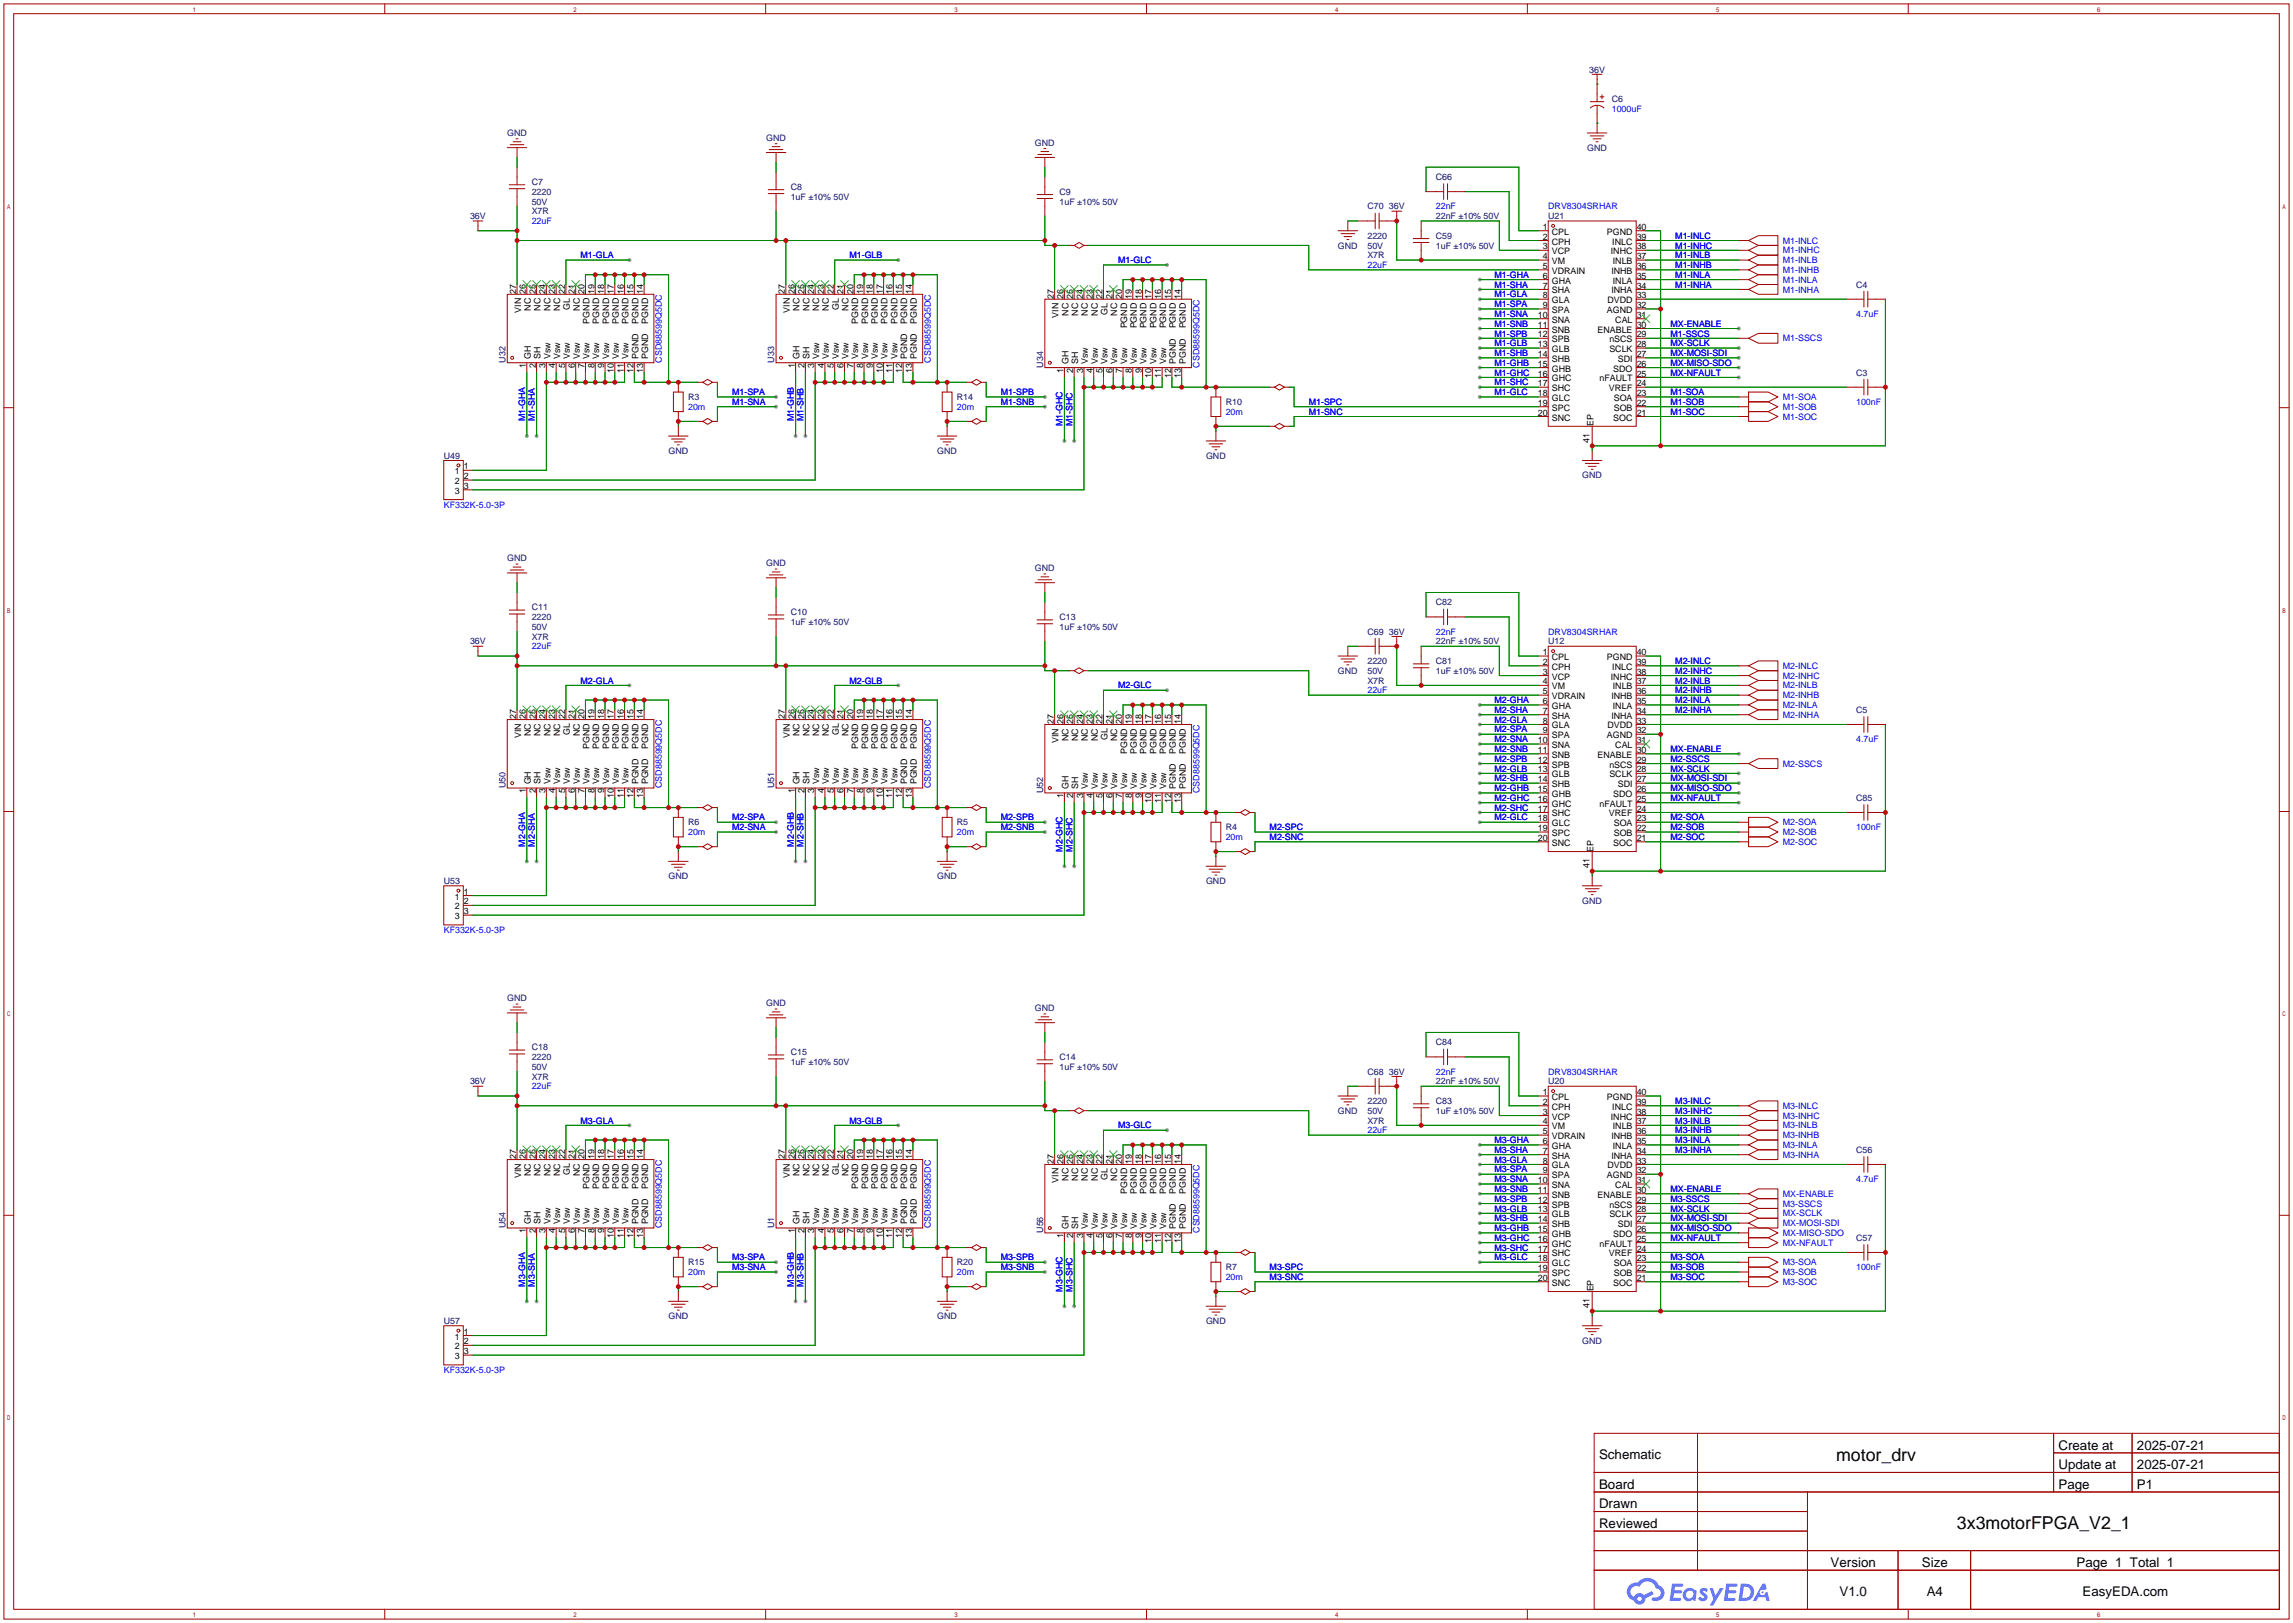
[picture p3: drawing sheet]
<svg xmlns="http://www.w3.org/2000/svg" width="596mm" height="422mm" viewBox="0 0 596 422" stroke-linecap="round" stroke-linejoin="round" font-family="sans-serif">
<defs><g id="words">
<g font-size="4.6">
<text x="477.1" y="379.5">motor_drv</text>
<text x="508.6" y="397.2">3x3motorFPGA_V2_1</text>
</g>
<g font-size="3.5">
<text x="534.9" y="376.6">Create at</text>
<text x="555.3" y="376.6">2025-07-21</text>
<text x="415.5" y="379.1">Schematic</text>
<text x="534.9" y="381.7">Update at</text>
<text x="555.3" y="381.7">2025-07-21</text>
<text x="415.5" y="386.7">Board</text>
<text x="534.9" y="386.7">Page</text>
<text x="555.3" y="386.7">P1</text>
<text x="415.5" y="391.8">Drawn</text>
<text x="415.5" y="396.9">Reviewed</text>
<text x="475.7" y="407.1">Version</text>
<text x="499.4" y="407.1">Size</text>
<text x="539.6" y="407.1">Page 1 Total 1</text>
<text x="478" y="414.7">V1.0</text>
<text x="500.7" y="414.7">A4</text>
<text x="541.2" y="414.7">EasyEDA.com</text>
</g>
<g font-size="2.3" fill="#000080">
<text x="413" y="18.8">36V</text>
<text x="418.8" y="26.5">C6</text>
<text x="131.8" y="35.4">GND</text>
<text x="199.1" y="36.6">GND</text>
<text x="269" y="37.9">GND</text>
<text x="412.5" y="39.2">GND</text>
<text x="373.1" y="46.8">C66</text>
<text x="138.2" y="48.1">C7</text>
<text x="138.2" y="50.6">2220</text>
<text x="138.2" y="53.1">50V</text>
<text x="205.5" y="49.3">C8</text>
<text x="205.5" y="51.9">1uF ±10% 50V</text>
<text x="275.3" y="50.6">C9</text>
<text x="275.3" y="53.1">1uF ±10% 50V</text>
<text x="122.2" y="56.9">36V</text>
<text x="138.2" y="55.7">X7R</text>
<text x="355.3" y="54.4">C70</text>
<text x="360.9" y="54.4">36V</text>
<text x="373.1" y="56.9">22nF ±10% 50V</text>
<text x="402.3" y="56.9">U21</text>
<text x="347.7" y="64.6">GND</text>
<text x="355.3" y="62">2220</text>
<text x="355.3" y="64.6">50V</text>
<text x="373.1" y="62">C59</text>
<text x="373.1" y="64.6">1uF ±10% 50V</text>
<text x="355.3" y="67.1">X7R</text>
<text x="482.3" y="74.7">C4</text>
<text x="131.4" y="94.2" transform="rotate(-90 131.4 94.2)">U32</text>
<text x="201.2" y="94.2" transform="rotate(-90 201.2 94.2)">U33</text>
<text x="271.1" y="95.5" transform="rotate(-90 271.1 95.5)">U34</text>
<text x="482.3" y="97.6">C3</text>
<text x="178.8" y="103.9">R3</text>
<text x="248.7" y="103.9">R14</text>
<text x="318.5" y="105.2">R10</text>
<text x="115.3" y="119.2">U49</text>
<text x="173.7" y="117.9">GND</text>
<text x="243.6" y="117.9">GND</text>
<text x="313.4" y="119.2">GND</text>
<text x="411.2" y="124.3">GND</text>
<text x="131.8" y="145.8">GND</text>
<text x="199.1" y="147.1">GND</text>
<text x="269" y="148.4">GND</text>
<text x="138.2" y="158.5">C11</text>
<text x="138.2" y="161.1">2220</text>
<text x="205.5" y="159.8">C10</text>
<text x="275.3" y="161.1">C13</text>
<text x="373.1" y="157.3">C82</text>
<text x="122.2" y="167.4">36V</text>
<text x="138.2" y="163.6">50V</text>
<text x="138.2" y="166.2">X7R</text>
<text x="205.5" y="162.4">1uF ±10% 50V</text>
<text x="275.3" y="163.6">1uF ±10% 50V</text>
<text x="355.3" y="164.9">C69</text>
<text x="360.9" y="164.9">36V</text>
<text x="373.1" y="167.4">22nF ±10% 50V</text>
<text x="402.3" y="167.4">U12</text>
<text x="355.3" y="172.5">2220</text>
<text x="373.1" y="172.5">C81</text>
<text x="347.7" y="175.1">GND</text>
<text x="355.3" y="175.1">50V</text>
<text x="355.3" y="177.6">X7R</text>
<text x="373.1" y="175.1">1uF ±10% 50V</text>
<text x="482.3" y="185.2">C5</text>
<text x="131.4" y="204.7" transform="rotate(-90 131.4 204.7)">U50</text>
<text x="201.2" y="204.7" transform="rotate(-90 201.2 204.7)">U51</text>
<text x="271.1" y="206" transform="rotate(-90 271.1 206)">U52</text>
<text x="482.3" y="208.1">C85</text>
<text x="178.8" y="214.4">R6</text>
<text x="248.7" y="214.4">R5</text>
<text x="318.5" y="215.7">R4</text>
<text x="115.3" y="229.7">U53</text>
<text x="173.7" y="228.4">GND</text>
<text x="243.6" y="228.4">GND</text>
<text x="313.4" y="229.7">GND</text>
<text x="411.2" y="234.7">GND</text>
<text x="131.8" y="260.1">GND</text>
<text x="199.1" y="261.4">GND</text>
<text x="269" y="262.7">GND</text>
<text x="138.2" y="272.8">C18</text>
<text x="138.2" y="275.4">2220</text>
<text x="205.5" y="274.1">C15</text>
<text x="275.3" y="275.4">C14</text>
<text x="373.1" y="271.6">C84</text>
<text x="122.2" y="281.7">36V</text>
<text x="138.2" y="277.9">50V</text>
<text x="138.2" y="280.5">X7R</text>
<text x="205.5" y="276.7">1uF ±10% 50V</text>
<text x="275.3" y="277.9">1uF ±10% 50V</text>
<text x="355.3" y="279.2">C68</text>
<text x="360.9" y="279.2">36V</text>
<text x="373.1" y="281.7">22nF ±10% 50V</text>
<text x="402.3" y="281.7">U20</text>
<text x="355.3" y="286.8">2220</text>
<text x="373.1" y="286.8">C83</text>
<text x="347.7" y="289.4">GND</text>
<text x="355.3" y="289.4">50V</text>
<text x="355.3" y="291.9">X7R</text>
<text x="373.1" y="289.4">1uF ±10% 50V</text>
<text x="482.3" y="299.5">C56</text>
<text x="131.4" y="319" transform="rotate(-90 131.4 319)">U54</text>
<text x="201.2" y="319" transform="rotate(-90 201.2 319)">U1</text>
<text x="271.1" y="320.3" transform="rotate(-90 271.1 320.3)">U56</text>
<text x="482.3" y="322.4">C57</text>
<text x="178.8" y="328.7">R15</text>
<text x="248.7" y="328.7">R20</text>
<text x="318.5" y="330">R7</text>
<text x="115.3" y="344">U57</text>
<text x="173.7" y="342.7">GND</text>
<text x="243.6" y="342.7">GND</text>
<text x="313.4" y="344">GND</text>
<text x="411.2" y="349">GND</text>
</g>
<g font-size="2.3" fill="#00f">
<text x="418.8" y="29">1000uF</text>
<text x="138.2" y="58.2">22uF</text>
<text x="373.1" y="54.4">22nF</text>
<text x="402.3" y="54.4">DRV8304SRHAR</text>
<text x="435.4" y="62">M1-INLC</text>
<text x="435.4" y="64.6">M1-INHC</text>
<text x="463.3" y="63.3">M1-INLC</text>
<text x="463.3" y="65.8">M1-INHC</text>
<text x="150.9" y="67.1">M1-GLA</text>
<text x="220.7" y="67.1">M1-GLB</text>
<text x="290.6" y="68.4">M1-GLC</text>
<text x="355.3" y="69.6">22uF</text>
<text x="435.4" y="67.1">M1-INLB</text>
<text x="435.4" y="69.6">M1-INHB</text>
<text x="463.3" y="68.4">M1-INLB</text>
<text x="463.3" y="70.9">M1-INHB</text>
<text x="388.4" y="74.7">M1-SHA</text>
<text x="388.4" y="72.2">M1-GHA</text>
<text x="388.4" y="77.3">M1-GLA</text>
<text x="435.4" y="74.7">M1-INHA</text>
<text x="435.4" y="72.2">M1-INLA</text>
<text x="463.3" y="73.5">M1-INLA</text>
<text x="463.3" y="76">M1-INHA</text>
<text x="388.4" y="79.8">M1-SPA</text>
<text x="388.4" y="82.3">M1-SNA</text>
<text x="482.3" y="82.3">4.7uF</text>
<text x="388.4" y="87.4">M1-SPB</text>
<text x="388.4" y="84.9">M1-SNB</text>
<text x="388.4" y="90">M1-GLB</text>
<text x="434.1" y="90">MX-SCLK</text>
<text x="434.1" y="84.9">MX-ENABLE</text>
<text x="434.1" y="87.4">M1-SSCS</text>
<text x="463.3" y="88.7">M1-SSCS</text>
<text x="172" y="94.2" transform="rotate(-90 172 94.2)">CSD88599Q5DC</text>
<text x="241.9" y="94.2" transform="rotate(-90 241.9 94.2)">CSD88599Q5DC</text>
<text x="311.7" y="95.5" transform="rotate(-90 311.7 95.5)">CSD88599Q5DC</text>
<text x="388.4" y="92.5">M1-SHB</text>
<text x="388.4" y="95">M1-GHB</text>
<text x="434.1" y="92.5">MX-MOSI-SDI</text>
<text x="434.1" y="95">MX-MISO-SDO</text>
<text x="388.4" y="100.1">M1-SHC</text>
<text x="388.4" y="97.6">M1-GHC</text>
<text x="434.1" y="97.6">MX-NFAULT</text>
<text x="178.8" y="106.5">20m</text>
<text x="190.2" y="102.7">M1-SPA</text>
<text x="190.2" y="105.2">M1-SNA</text>
<text x="248.7" y="106.5">20m</text>
<text x="260.1" y="102.7">M1-SPB</text>
<text x="260.1" y="105.2">M1-SNB</text>
<text x="318.5" y="107.7">20m</text>
<text x="340.1" y="105.2">M1-SPC</text>
<text x="340.1" y="107.7">M1-SNC</text>
<text x="388.4" y="102.7">M1-GLC</text>
<text x="434.1" y="102.7">M1-SOA</text>
<text x="434.1" y="107.7">M1-SOC</text>
<text x="434.1" y="105.2">M1-SOB</text>
<text x="463.3" y="103.9">M1-SOA</text>
<text x="463.3" y="106.5">M1-SOB</text>
<text x="482.3" y="105.2">100nF</text>
<text x="136.4" y="109.5" transform="rotate(-90 136.4 109.5)">M1-GHA</text>
<text x="139" y="109.5" transform="rotate(-90 139 109.5)">M1-SHA</text>
<text x="206.3" y="109.5" transform="rotate(-90 206.3 109.5)">M1-GHB</text>
<text x="208.8" y="109.5" transform="rotate(-90 208.8 109.5)">M1-SHB</text>
<text x="276.1" y="110.7" transform="rotate(-90 276.1 110.7)">M1-GHC</text>
<text x="278.7" y="110.7" transform="rotate(-90 278.7 110.7)">M1-SHC</text>
<text x="463.3" y="109">M1-SOC</text>
<text x="115.3" y="131.9">KF332K-5.0-3P</text>
<text x="373.1" y="164.9">22nF</text>
<text x="402.3" y="164.9">DRV8304SRHAR</text>
<text x="138.2" y="168.7">22uF</text>
<text x="435.4" y="172.5">M2-INLC</text>
<text x="463.3" y="173.8">M2-INLC</text>
<text x="150.9" y="177.6">M2-GLA</text>
<text x="220.7" y="177.6">M2-GLB</text>
<text x="290.6" y="178.9">M2-GLC</text>
<text x="435.4" y="175.1">M2-INHC</text>
<text x="435.4" y="177.6">M2-INLB</text>
<text x="463.3" y="176.3">M2-INHC</text>
<text x="463.3" y="178.9">M2-INLB</text>
<text x="355.3" y="180.1">22uF</text>
<text x="388.4" y="185.2">M2-SHA</text>
<text x="388.4" y="182.7">M2-GHA</text>
<text x="435.4" y="185.2">M2-INHA</text>
<text x="435.4" y="180.1">M2-INHB</text>
<text x="435.4" y="182.7">M2-INLA</text>
<text x="463.3" y="181.4">M2-INHB</text>
<text x="463.3" y="183.9">M2-INLA</text>
<text x="388.4" y="190.3">M2-SPA</text>
<text x="388.4" y="187.8">M2-GLA</text>
<text x="463.3" y="186.5">M2-INHA</text>
<text x="388.4" y="192.8">M2-SNA</text>
<text x="388.4" y="197.9">M2-SPB</text>
<text x="388.4" y="195.4">M2-SNB</text>
<text x="434.1" y="195.4">MX-ENABLE</text>
<text x="434.1" y="197.9">M2-SSCS</text>
<text x="482.3" y="192.8">4.7uF</text>
<text x="388.4" y="203">M2-SHB</text>
<text x="388.4" y="200.5">M2-GLB</text>
<text x="434.1" y="200.5">MX-SCLK</text>
<text x="434.1" y="203">MX-MOSI-SDI</text>
<text x="463.3" y="199.2">M2-SSCS</text>
<text x="172" y="204.7" transform="rotate(-90 172 204.7)">CSD88599Q5DC</text>
<text x="241.9" y="204.7" transform="rotate(-90 241.9 204.7)">CSD88599Q5DC</text>
<text x="311.7" y="206" transform="rotate(-90 311.7 206)">CSD88599Q5DC</text>
<text x="388.4" y="205.5">M2-GHB</text>
<text x="388.4" y="208.1">M2-GHC</text>
<text x="434.1" y="205.5">MX-MISO-SDO</text>
<text x="434.1" y="208.1">MX-NFAULT</text>
<text x="190.2" y="213.2">M2-SPA</text>
<text x="190.2" y="215.7">M2-SNA</text>
<text x="260.1" y="213.2">M2-SPB</text>
<text x="260.1" y="215.7">M2-SNB</text>
<text x="329.9" y="215.7">M2-SPC</text>
<text x="388.4" y="210.6">M2-SHC</text>
<text x="388.4" y="213.2">M2-GLC</text>
<text x="434.1" y="213.2">M2-SOA</text>
<text x="434.1" y="215.7">M2-SOB</text>
<text x="463.3" y="214.4">M2-SOA</text>
<text x="482.3" y="215.7">100nF</text>
<text x="136.4" y="220" transform="rotate(-90 136.4 220)">M2-GHA</text>
<text x="139" y="220" transform="rotate(-90 139 220)">M2-SHA</text>
<text x="178.8" y="217">20m</text>
<text x="206.3" y="220" transform="rotate(-90 206.3 220)">M2-GHB</text>
<text x="208.8" y="220" transform="rotate(-90 208.8 220)">M2-SHB</text>
<text x="248.7" y="217">20m</text>
<text x="276.1" y="221.2" transform="rotate(-90 276.1 221.2)">M2-GHC</text>
<text x="278.7" y="221.2" transform="rotate(-90 278.7 221.2)">M2-SHC</text>
<text x="318.5" y="218.2">20m</text>
<text x="329.9" y="218.2">M2-SNC</text>
<text x="434.1" y="218.2">M2-SOC</text>
<text x="463.3" y="217">M2-SOB</text>
<text x="463.3" y="219.5">M2-SOC</text>
<text x="115.3" y="242.4">KF332K-5.0-3P</text>
<text x="373.1" y="279.2">22nF</text>
<text x="402.3" y="279.2">DRV8304SRHAR</text>
<text x="138.2" y="283">22uF</text>
<text x="435.4" y="286.8">M3-INLC</text>
<text x="150.9" y="291.9">M3-GLA</text>
<text x="220.7" y="291.9">M3-GLB</text>
<text x="290.6" y="293.2">M3-GLC</text>
<text x="435.4" y="289.4">M3-INHC</text>
<text x="435.4" y="291.9">M3-INLB</text>
<text x="463.3" y="288.1">M3-INLC</text>
<text x="463.3" y="290.6">M3-INHC</text>
<text x="463.3" y="293.2">M3-INLB</text>
<text x="355.3" y="294.4">22uF</text>
<text x="388.4" y="299.5">M3-SHA</text>
<text x="388.4" y="297">M3-GHA</text>
<text x="435.4" y="299.5">M3-INHA</text>
<text x="435.4" y="294.4">M3-INHB</text>
<text x="435.4" y="297">M3-INLA</text>
<text x="463.3" y="295.7">M3-INHB</text>
<text x="463.3" y="298.2">M3-INLA</text>
<text x="388.4" y="304.6">M3-SPA</text>
<text x="388.4" y="302.1">M3-GLA</text>
<text x="463.3" y="300.8">M3-INHA</text>
<text x="388.4" y="307.1">M3-SNA</text>
<text x="388.4" y="309.7">M3-SNB</text>
<text x="434.1" y="309.7">MX-ENABLE</text>
<text x="463.3" y="310.9">MX-ENABLE</text>
<text x="482.3" y="307.1">4.7uF</text>
<text x="388.4" y="312.2">M3-SPB</text>
<text x="388.4" y="317.3">M3-SHB</text>
<text x="388.4" y="314.8">M3-GLB</text>
<text x="434.1" y="314.8">MX-SCLK</text>
<text x="434.1" y="317.3">MX-MOSI-SDI</text>
<text x="434.1" y="312.2">M3-SSCS</text>
<text x="463.3" y="313.5">M3-SSCS</text>
<text x="463.3" y="316">MX-SCLK</text>
<text x="172" y="319" transform="rotate(-90 172 319)">CSD88599Q5DC</text>
<text x="241.9" y="319" transform="rotate(-90 241.9 319)">CSD88599Q5DC</text>
<text x="311.7" y="320.3" transform="rotate(-90 311.7 320.3)">CSD88599Q5DC</text>
<text x="388.4" y="319.8">M3-GHB</text>
<text x="388.4" y="322.4">M3-GHC</text>
<text x="434.1" y="319.8">MX-MISO-SDO</text>
<text x="434.1" y="322.4">MX-NFAULT</text>
<text x="463.3" y="318.6">MX-MOSI-SDI</text>
<text x="463.3" y="321.1">MX-MISO-SDO</text>
<text x="463.3" y="323.6">MX-NFAULT</text>
<text x="190.2" y="327.5">M3-SPA</text>
<text x="190.2" y="330">M3-SNA</text>
<text x="260.1" y="327.5">M3-SPB</text>
<text x="260.1" y="330">M3-SNB</text>
<text x="329.9" y="330">M3-SPC</text>
<text x="388.4" y="324.9">M3-SHC</text>
<text x="388.4" y="327.5">M3-GLC</text>
<text x="434.1" y="327.5">M3-SOA</text>
<text x="434.1" y="330">M3-SOB</text>
<text x="463.3" y="328.7">M3-SOA</text>
<text x="482.3" y="330">100nF</text>
<text x="136.4" y="334.3" transform="rotate(-90 136.4 334.3)">M3-GHA</text>
<text x="139" y="334.3" transform="rotate(-90 139 334.3)">M3-SHA</text>
<text x="178.8" y="331.3">20m</text>
<text x="206.3" y="334.3" transform="rotate(-90 206.3 334.3)">M3-GHB</text>
<text x="208.8" y="334.3" transform="rotate(-90 208.8 334.3)">M3-SHB</text>
<text x="248.7" y="331.3">20m</text>
<text x="276.1" y="335.5" transform="rotate(-90 276.1 335.5)">M3-GHC</text>
<text x="278.7" y="335.5" transform="rotate(-90 278.7 335.5)">M3-SHC</text>
<text x="318.5" y="332.5">20m</text>
<text x="329.9" y="332.5">M3-SNC</text>
<text x="434.1" y="332.5">M3-SOC</text>
<text x="463.3" y="331.3">M3-SOB</text>
<text x="463.3" y="333.8">M3-SOC</text>
<text x="115.3" y="356.7">KF332K-5.0-3P</text>
</g>
<g font-size="2.3">
<text x="400.9" y="59.7">1</text>
<text x="425.3" y="59.7">40</text>
<text x="400.9" y="64.8">3</text>
<text x="400.9" y="62.3">2</text>
<text x="403.3" y="63.5">CPH</text>
<text x="403.3" y="61">CPL</text>
<text x="417.6" y="61">PGND</text>
<text x="419" y="63.5">INLC</text>
<text x="425.3" y="62.3">39</text>
<text x="425.3" y="64.8">38</text>
<text x="400.9" y="69.9">5</text>
<text x="400.9" y="67.3">4</text>
<text x="403.3" y="71.1">VDRAIN</text>
<text x="403.3" y="68.6">VM</text>
<text x="403.3" y="66.1">VCP</text>
<text x="418.6" y="66.1">INHC</text>
<text x="418.7" y="71.1">INHB</text>
<text x="419.1" y="68.6">INLB</text>
<text x="425.3" y="67.3">37</text>
<text x="425.3" y="69.9">36</text>
<text x="134.1" y="76.3" transform="rotate(-90 134.1 76.3)">27</text>
<text x="136.7" y="76.3" transform="rotate(-90 136.7 76.3)">26</text>
<text x="139.2" y="76.3" transform="rotate(-90 139.2 76.3)">25</text>
<text x="141.8" y="76.3" transform="rotate(-90 141.8 76.3)">24</text>
<text x="144.3" y="76.3" transform="rotate(-90 144.3 76.3)">23</text>
<text x="146.8" y="76.3" transform="rotate(-90 146.8 76.3)">22</text>
<text x="149.4" y="76.3" transform="rotate(-90 149.4 76.3)">21</text>
<text x="151.9" y="76.3" transform="rotate(-90 151.9 76.3)">20</text>
<text x="154.5" y="76.3" transform="rotate(-90 154.5 76.3)">19</text>
<text x="157" y="76.3" transform="rotate(-90 157 76.3)">18</text>
<text x="159.5" y="76.3" transform="rotate(-90 159.5 76.3)">17</text>
<text x="162.1" y="76.3" transform="rotate(-90 162.1 76.3)">16</text>
<text x="164.6" y="76.3" transform="rotate(-90 164.6 76.3)">15</text>
<text x="167.2" y="76.3" transform="rotate(-90 167.2 76.3)">14</text>
<text x="204" y="76.3" transform="rotate(-90 204 76.3)">27</text>
<text x="206.5" y="76.3" transform="rotate(-90 206.5 76.3)">26</text>
<text x="209.1" y="76.3" transform="rotate(-90 209.1 76.3)">25</text>
<text x="211.6" y="76.3" transform="rotate(-90 211.6 76.3)">24</text>
<text x="214.1" y="76.3" transform="rotate(-90 214.1 76.3)">23</text>
<text x="216.7" y="76.3" transform="rotate(-90 216.7 76.3)">22</text>
<text x="219.2" y="76.3" transform="rotate(-90 219.2 76.3)">21</text>
<text x="221.8" y="76.3" transform="rotate(-90 221.8 76.3)">20</text>
<text x="224.3" y="76.3" transform="rotate(-90 224.3 76.3)">19</text>
<text x="226.8" y="76.3" transform="rotate(-90 226.8 76.3)">18</text>
<text x="229.4" y="76.3" transform="rotate(-90 229.4 76.3)">17</text>
<text x="231.9" y="76.3" transform="rotate(-90 231.9 76.3)">16</text>
<text x="234.5" y="76.3" transform="rotate(-90 234.5 76.3)">15</text>
<text x="237" y="76.3" transform="rotate(-90 237 76.3)">14</text>
<text x="273.8" y="77.6" transform="rotate(-90 273.8 77.6)">27</text>
<text x="276.4" y="77.6" transform="rotate(-90 276.4 77.6)">26</text>
<text x="278.9" y="77.6" transform="rotate(-90 278.9 77.6)">25</text>
<text x="281.5" y="77.6" transform="rotate(-90 281.5 77.6)">24</text>
<text x="284" y="77.6" transform="rotate(-90 284 77.6)">23</text>
<text x="286.5" y="77.6" transform="rotate(-90 286.5 77.6)">22</text>
<text x="289.1" y="77.6" transform="rotate(-90 289.1 77.6)">21</text>
<text x="291.6" y="77.6" transform="rotate(-90 291.6 77.6)">20</text>
<text x="294.2" y="77.6" transform="rotate(-90 294.2 77.6)">19</text>
<text x="296.7" y="77.6" transform="rotate(-90 296.7 77.6)">18</text>
<text x="299.2" y="77.6" transform="rotate(-90 299.2 77.6)">17</text>
<text x="301.8" y="77.6" transform="rotate(-90 301.8 77.6)">16</text>
<text x="304.3" y="77.6" transform="rotate(-90 304.3 77.6)">15</text>
<text x="306.9" y="77.6" transform="rotate(-90 306.9 77.6)">14</text>
<text x="400.9" y="77.5">8</text>
<text x="400.9" y="75">7</text>
<text x="400.9" y="72.4">6</text>
<text x="403.3" y="76.2">SHA</text>
<text x="403.3" y="73.7">GHA</text>
<text x="418.7" y="76.2">INHA</text>
<text x="419.1" y="73.7">INLA</text>
<text x="425.3" y="72.4">35</text>
<text x="425.3" y="75">34</text>
<text x="425.3" y="77.5">33</text>
<text x="135.4" y="81.2" transform="rotate(-90 135.4 81.2)">VIN</text>
<text x="137.9" y="80.7" transform="rotate(-90 137.9 80.7)">NC</text>
<text x="140.5" y="80.7" transform="rotate(-90 140.5 80.7)">NC</text>
<text x="143" y="80.7" transform="rotate(-90 143 80.7)">NC</text>
<text x="145.6" y="80.7" transform="rotate(-90 145.6 80.7)">NC</text>
<text x="148.1" y="80.5" transform="rotate(-90 148.1 80.5)">GL</text>
<text x="150.6" y="80.7" transform="rotate(-90 150.6 80.7)">NC</text>
<text x="205.3" y="81.2" transform="rotate(-90 205.3 81.2)">VIN</text>
<text x="207.8" y="80.7" transform="rotate(-90 207.8 80.7)">NC</text>
<text x="210.3" y="80.7" transform="rotate(-90 210.3 80.7)">NC</text>
<text x="212.9" y="80.7" transform="rotate(-90 212.9 80.7)">NC</text>
<text x="215.4" y="80.7" transform="rotate(-90 215.4 80.7)">NC</text>
<text x="218" y="80.5" transform="rotate(-90 218 80.5)">GL</text>
<text x="220.5" y="80.7" transform="rotate(-90 220.5 80.7)">NC</text>
<text x="275.1" y="82.5" transform="rotate(-90 275.1 82.5)">VIN</text>
<text x="277.6" y="82" transform="rotate(-90 277.6 82)">NC</text>
<text x="280.2" y="82" transform="rotate(-90 280.2 82)">NC</text>
<text x="282.7" y="82" transform="rotate(-90 282.7 82)">NC</text>
<text x="285.3" y="82" transform="rotate(-90 285.3 82)">NC</text>
<text x="287.8" y="81.7" transform="rotate(-90 287.8 81.7)">GL</text>
<text x="290.3" y="82" transform="rotate(-90 290.3 82)">NC</text>
<text x="399.6" y="82.6">10</text>
<text x="400.9" y="80">9</text>
<text x="403.3" y="83.8">SNA</text>
<text x="403.3" y="81.3">SPA</text>
<text x="403.3" y="78.8">GLA</text>
<text x="417.6" y="81.3">AGND</text>
<text x="417.7" y="78.8">DVDD</text>
<text x="419.8" y="83.8">CAL</text>
<text x="425.3" y="80">32</text>
<text x="425.3" y="82.6">31</text>
<text x="153.2" y="84.1" transform="rotate(-90 153.2 84.1)">PGND</text>
<text x="155.7" y="84.1" transform="rotate(-90 155.7 84.1)">PGND</text>
<text x="158.3" y="84.1" transform="rotate(-90 158.3 84.1)">PGND</text>
<text x="160.8" y="84.1" transform="rotate(-90 160.8 84.1)">PGND</text>
<text x="163.3" y="84.1" transform="rotate(-90 163.3 84.1)">PGND</text>
<text x="165.9" y="84.1" transform="rotate(-90 165.9 84.1)">PGND</text>
<text x="168.4" y="84.1" transform="rotate(-90 168.4 84.1)">PGND</text>
<text x="223" y="84.1" transform="rotate(-90 223 84.1)">PGND</text>
<text x="225.6" y="84.1" transform="rotate(-90 225.6 84.1)">PGND</text>
<text x="228.1" y="84.1" transform="rotate(-90 228.1 84.1)">PGND</text>
<text x="230.7" y="84.1" transform="rotate(-90 230.7 84.1)">PGND</text>
<text x="233.2" y="84.1" transform="rotate(-90 233.2 84.1)">PGND</text>
<text x="235.7" y="84.1" transform="rotate(-90 235.7 84.1)">PGND</text>
<text x="238.3" y="84.1" transform="rotate(-90 238.3 84.1)">PGND</text>
<text x="292.9" y="85.3" transform="rotate(-90 292.9 85.3)">PGND</text>
<text x="295.4" y="85.3" transform="rotate(-90 295.4 85.3)">PGND</text>
<text x="298" y="85.3" transform="rotate(-90 298 85.3)">PGND</text>
<text x="300.5" y="85.3" transform="rotate(-90 300.5 85.3)">PGND</text>
<text x="303" y="85.3" transform="rotate(-90 303 85.3)">PGND</text>
<text x="305.6" y="85.3" transform="rotate(-90 305.6 85.3)">PGND</text>
<text x="308.1" y="85.3" transform="rotate(-90 308.1 85.3)">PGND</text>
<text x="399.6" y="87.7">12</text>
<text x="399.6" y="85.1">11</text>
<text x="403.3" y="88.9">SPB</text>
<text x="403.3" y="86.4">SNB</text>
<text x="415.1" y="86.4">ENABLE</text>
<text x="418.2" y="88.9">nSCS</text>
<text x="425.3" y="85.1">30</text>
<text x="425.3" y="87.7">29</text>
<text x="136.7" y="95.6" transform="rotate(-90 136.7 95.6)">1</text>
<text x="137.9" y="93.3" transform="rotate(-90 137.9 93.3)">GH</text>
<text x="139.2" y="95.6" transform="rotate(-90 139.2 95.6)">2</text>
<text x="140.5" y="93.3" transform="rotate(-90 140.5 93.3)">SH</text>
<text x="141.8" y="95.6" transform="rotate(-90 141.8 95.6)">3</text>
<text x="143" y="93.3" transform="rotate(-90 143 93.3)">Vsw</text>
<text x="144.3" y="95.6" transform="rotate(-90 144.3 95.6)">4</text>
<text x="145.6" y="93.3" transform="rotate(-90 145.6 93.3)">Vsw</text>
<text x="146.8" y="95.6" transform="rotate(-90 146.8 95.6)">5</text>
<text x="148.1" y="93.3" transform="rotate(-90 148.1 93.3)">Vsw</text>
<text x="149.4" y="95.6" transform="rotate(-90 149.4 95.6)">6</text>
<text x="150.6" y="93.3" transform="rotate(-90 150.6 93.3)">Vsw</text>
<text x="151.9" y="95.6" transform="rotate(-90 151.9 95.6)">7</text>
<text x="153.2" y="93.3" transform="rotate(-90 153.2 93.3)">Vsw</text>
<text x="154.5" y="95.6" transform="rotate(-90 154.5 95.6)">8</text>
<text x="155.7" y="93.3" transform="rotate(-90 155.7 93.3)">Vsw</text>
<text x="157" y="95.6" transform="rotate(-90 157 95.6)">9</text>
<text x="158.3" y="93.3" transform="rotate(-90 158.3 93.3)">Vsw</text>
<text x="160.8" y="93.3" transform="rotate(-90 160.8 93.3)">Vsw</text>
<text x="163.3" y="93.3" transform="rotate(-90 163.3 93.3)">Vsw</text>
<text x="165.9" y="93.3" transform="rotate(-90 165.9 93.3)">PGND</text>
<text x="168.4" y="93.3" transform="rotate(-90 168.4 93.3)">PGND</text>
<text x="206.5" y="95.6" transform="rotate(-90 206.5 95.6)">1</text>
<text x="207.8" y="93.3" transform="rotate(-90 207.8 93.3)">GH</text>
<text x="209.1" y="95.6" transform="rotate(-90 209.1 95.6)">2</text>
<text x="210.3" y="93.3" transform="rotate(-90 210.3 93.3)">SH</text>
<text x="211.6" y="95.6" transform="rotate(-90 211.6 95.6)">3</text>
<text x="212.9" y="93.3" transform="rotate(-90 212.9 93.3)">Vsw</text>
<text x="214.1" y="95.6" transform="rotate(-90 214.1 95.6)">4</text>
<text x="215.4" y="93.3" transform="rotate(-90 215.4 93.3)">Vsw</text>
<text x="216.7" y="95.6" transform="rotate(-90 216.7 95.6)">5</text>
<text x="218" y="93.3" transform="rotate(-90 218 93.3)">Vsw</text>
<text x="219.2" y="95.6" transform="rotate(-90 219.2 95.6)">6</text>
<text x="220.5" y="93.3" transform="rotate(-90 220.5 93.3)">Vsw</text>
<text x="221.8" y="95.6" transform="rotate(-90 221.8 95.6)">7</text>
<text x="223" y="93.3" transform="rotate(-90 223 93.3)">Vsw</text>
<text x="224.3" y="95.6" transform="rotate(-90 224.3 95.6)">8</text>
<text x="225.6" y="93.3" transform="rotate(-90 225.6 93.3)">Vsw</text>
<text x="226.8" y="95.6" transform="rotate(-90 226.8 95.6)">9</text>
<text x="228.1" y="93.3" transform="rotate(-90 228.1 93.3)">Vsw</text>
<text x="230.7" y="93.3" transform="rotate(-90 230.7 93.3)">Vsw</text>
<text x="233.2" y="93.3" transform="rotate(-90 233.2 93.3)">Vsw</text>
<text x="235.7" y="93.3" transform="rotate(-90 235.7 93.3)">PGND</text>
<text x="238.3" y="93.3" transform="rotate(-90 238.3 93.3)">PGND</text>
<text x="277.6" y="94.6" transform="rotate(-90 277.6 94.6)">GH</text>
<text x="280.2" y="94.6" transform="rotate(-90 280.2 94.6)">SH</text>
<text x="282.7" y="94.6" transform="rotate(-90 282.7 94.6)">Vsw</text>
<text x="285.3" y="94.6" transform="rotate(-90 285.3 94.6)">Vsw</text>
<text x="287.8" y="94.6" transform="rotate(-90 287.8 94.6)">Vsw</text>
<text x="290.3" y="94.6" transform="rotate(-90 290.3 94.6)">Vsw</text>
<text x="292.9" y="94.6" transform="rotate(-90 292.9 94.6)">Vsw</text>
<text x="295.4" y="94.6" transform="rotate(-90 295.4 94.6)">Vsw</text>
<text x="298" y="94.6" transform="rotate(-90 298 94.6)">Vsw</text>
<text x="300.5" y="94.6" transform="rotate(-90 300.5 94.6)">Vsw</text>
<text x="303" y="94.6" transform="rotate(-90 303 94.6)">Vsw</text>
<text x="305.6" y="94.6" transform="rotate(-90 305.6 94.6)">PGND</text>
<text x="308.1" y="94.6" transform="rotate(-90 308.1 94.6)">PGND</text>
<text x="399.6" y="95.3">15</text>
<text x="399.6" y="92.7">14</text>
<text x="399.6" y="90.2">13</text>
<text x="403.3" y="94">SHB</text>
<text x="403.3" y="91.5">GLB</text>
<text x="418.2" y="91.5">SCLK</text>
<text x="420.4" y="94">SDI</text>
<text x="425.3" y="90.2">28</text>
<text x="425.3" y="92.7">27</text>
<text x="425.3" y="95.3">26</text>
<text x="159.5" y="96.9" transform="rotate(-90 159.5 96.9)">10</text>
<text x="162.1" y="96.9" transform="rotate(-90 162.1 96.9)">11</text>
<text x="164.6" y="96.9" transform="rotate(-90 164.6 96.9)">12</text>
<text x="167.2" y="96.9" transform="rotate(-90 167.2 96.9)">13</text>
<text x="229.4" y="96.9" transform="rotate(-90 229.4 96.9)">10</text>
<text x="231.9" y="96.9" transform="rotate(-90 231.9 96.9)">11</text>
<text x="234.5" y="96.9" transform="rotate(-90 234.5 96.9)">12</text>
<text x="237" y="96.9" transform="rotate(-90 237 96.9)">13</text>
<text x="276.4" y="96.9" transform="rotate(-90 276.4 96.9)">1</text>
<text x="278.9" y="96.9" transform="rotate(-90 278.9 96.9)">2</text>
<text x="281.5" y="96.9" transform="rotate(-90 281.5 96.9)">3</text>
<text x="284" y="96.9" transform="rotate(-90 284 96.9)">4</text>
<text x="286.5" y="96.9" transform="rotate(-90 286.5 96.9)">5</text>
<text x="289.1" y="96.9" transform="rotate(-90 289.1 96.9)">6</text>
<text x="291.6" y="96.9" transform="rotate(-90 291.6 96.9)">7</text>
<text x="294.2" y="96.9" transform="rotate(-90 294.2 96.9)">8</text>
<text x="296.7" y="96.9" transform="rotate(-90 296.7 96.9)">9</text>
<text x="299.2" y="98.2" transform="rotate(-90 299.2 98.2)">10</text>
<text x="301.8" y="98.2" transform="rotate(-90 301.8 98.2)">11</text>
<text x="304.3" y="98.2" transform="rotate(-90 304.3 98.2)">12</text>
<text x="306.9" y="98.2" transform="rotate(-90 306.9 98.2)">13</text>
<text x="399.6" y="100.4">17</text>
<text x="399.6" y="97.8">16</text>
<text x="403.3" y="101.6">SHC</text>
<text x="403.3" y="99.1">GHC</text>
<text x="403.3" y="96.5">GHB</text>
<text x="415.7" y="99.1">nFAULT</text>
<text x="418.1" y="101.6">VREF</text>
<text x="419.3" y="96.5">SDO</text>
<text x="425.3" y="97.8">25</text>
<text x="425.3" y="100.4">24</text>
<text x="399.6" y="108">20</text>
<text x="399.6" y="105.4">19</text>
<text x="399.6" y="102.9">18</text>
<text x="403.3" y="106.7">SPC</text>
<text x="403.3" y="104.2">GLC</text>
<text x="419.4" y="104.2">SOA</text>
<text x="419.4" y="106.7">SOB</text>
<text x="425.3" y="102.9">23</text>
<text x="425.3" y="105.4">22</text>
<text x="425.3" y="108">21</text>
<text x="403.3" y="109.2">SNC</text>
<text x="414.1" y="110.7" transform="rotate(-90 414.1 110.7)">EP</text>
<text x="419.3" y="109.2">SOC</text>
<text x="413" y="115.1" transform="rotate(-90 413 115.1)">41</text>
<text x="118.2" y="123.2">1</text>
<text x="118.2" y="125.8">2</text>
<text x="120.5" y="121.9">1</text>
<text x="120.5" y="124.5">2</text>
<text x="118.2" y="128.3">3</text>
<text x="120.5" y="127">3</text>
<text x="400.9" y="172.7">2</text>
<text x="400.9" y="170.2">1</text>
<text x="403.3" y="171.5">CPL</text>
<text x="417.6" y="171.5">PGND</text>
<text x="425.3" y="170.2">40</text>
<text x="425.3" y="172.7">39</text>
<text x="400.9" y="177.8">4</text>
<text x="400.9" y="175.3">3</text>
<text x="403.3" y="179.1">VM</text>
<text x="403.3" y="176.6">VCP</text>
<text x="403.3" y="174">CPH</text>
<text x="418.6" y="176.6">INHC</text>
<text x="419" y="174">INLC</text>
<text x="419.1" y="179.1">INLB</text>
<text x="425.3" y="175.3">38</text>
<text x="425.3" y="177.8">37</text>
<text x="400.9" y="185.4">7</text>
<text x="400.9" y="182.9">6</text>
<text x="400.9" y="180.4">5</text>
<text x="403.3" y="184.2">GHA</text>
<text x="403.3" y="181.6">VDRAIN</text>
<text x="418.7" y="181.6">INHB</text>
<text x="419.1" y="184.2">INLA</text>
<text x="425.3" y="180.4">36</text>
<text x="425.3" y="182.9">35</text>
<text x="425.3" y="185.4">34</text>
<text x="134.1" y="186.8" transform="rotate(-90 134.1 186.8)">27</text>
<text x="135.4" y="191.7" transform="rotate(-90 135.4 191.7)">VIN</text>
<text x="136.7" y="186.8" transform="rotate(-90 136.7 186.8)">26</text>
<text x="137.9" y="191.2" transform="rotate(-90 137.9 191.2)">NC</text>
<text x="139.2" y="186.8" transform="rotate(-90 139.2 186.8)">25</text>
<text x="140.5" y="191.2" transform="rotate(-90 140.5 191.2)">NC</text>
<text x="141.8" y="186.8" transform="rotate(-90 141.8 186.8)">24</text>
<text x="143" y="191.2" transform="rotate(-90 143 191.2)">NC</text>
<text x="144.3" y="186.8" transform="rotate(-90 144.3 186.8)">23</text>
<text x="145.6" y="191.2" transform="rotate(-90 145.6 191.2)">NC</text>
<text x="146.8" y="186.8" transform="rotate(-90 146.8 186.8)">22</text>
<text x="148.1" y="191" transform="rotate(-90 148.1 191)">GL</text>
<text x="149.4" y="186.8" transform="rotate(-90 149.4 186.8)">21</text>
<text x="150.6" y="191.2" transform="rotate(-90 150.6 191.2)">NC</text>
<text x="151.9" y="186.8" transform="rotate(-90 151.9 186.8)">20</text>
<text x="154.5" y="186.8" transform="rotate(-90 154.5 186.8)">19</text>
<text x="157" y="186.8" transform="rotate(-90 157 186.8)">18</text>
<text x="159.5" y="186.8" transform="rotate(-90 159.5 186.8)">17</text>
<text x="162.1" y="186.8" transform="rotate(-90 162.1 186.8)">16</text>
<text x="164.6" y="186.8" transform="rotate(-90 164.6 186.8)">15</text>
<text x="167.2" y="186.8" transform="rotate(-90 167.2 186.8)">14</text>
<text x="204" y="186.8" transform="rotate(-90 204 186.8)">27</text>
<text x="205.3" y="191.7" transform="rotate(-90 205.3 191.7)">VIN</text>
<text x="206.5" y="186.8" transform="rotate(-90 206.5 186.8)">26</text>
<text x="207.8" y="191.2" transform="rotate(-90 207.8 191.2)">NC</text>
<text x="209.1" y="186.8" transform="rotate(-90 209.1 186.8)">25</text>
<text x="210.3" y="191.2" transform="rotate(-90 210.3 191.2)">NC</text>
<text x="211.6" y="186.8" transform="rotate(-90 211.6 186.8)">24</text>
<text x="212.9" y="191.2" transform="rotate(-90 212.9 191.2)">NC</text>
<text x="214.1" y="186.8" transform="rotate(-90 214.1 186.8)">23</text>
<text x="215.4" y="191.2" transform="rotate(-90 215.4 191.2)">NC</text>
<text x="216.7" y="186.8" transform="rotate(-90 216.7 186.8)">22</text>
<text x="218" y="191" transform="rotate(-90 218 191)">GL</text>
<text x="219.2" y="186.8" transform="rotate(-90 219.2 186.8)">21</text>
<text x="220.5" y="191.2" transform="rotate(-90 220.5 191.2)">NC</text>
<text x="221.8" y="186.8" transform="rotate(-90 221.8 186.8)">20</text>
<text x="224.3" y="186.8" transform="rotate(-90 224.3 186.8)">19</text>
<text x="226.8" y="186.8" transform="rotate(-90 226.8 186.8)">18</text>
<text x="229.4" y="186.8" transform="rotate(-90 229.4 186.8)">17</text>
<text x="231.9" y="186.8" transform="rotate(-90 231.9 186.8)">16</text>
<text x="234.5" y="186.8" transform="rotate(-90 234.5 186.8)">15</text>
<text x="237" y="186.8" transform="rotate(-90 237 186.8)">14</text>
<text x="273.8" y="188.1" transform="rotate(-90 273.8 188.1)">27</text>
<text x="276.4" y="188.1" transform="rotate(-90 276.4 188.1)">26</text>
<text x="278.9" y="188.1" transform="rotate(-90 278.9 188.1)">25</text>
<text x="281.5" y="188.1" transform="rotate(-90 281.5 188.1)">24</text>
<text x="284" y="188.1" transform="rotate(-90 284 188.1)">23</text>
<text x="286.5" y="188.1" transform="rotate(-90 286.5 188.1)">22</text>
<text x="289.1" y="188.1" transform="rotate(-90 289.1 188.1)">21</text>
<text x="291.6" y="188.1" transform="rotate(-90 291.6 188.1)">20</text>
<text x="294.2" y="188.1" transform="rotate(-90 294.2 188.1)">19</text>
<text x="296.7" y="188.1" transform="rotate(-90 296.7 188.1)">18</text>
<text x="299.2" y="188.1" transform="rotate(-90 299.2 188.1)">17</text>
<text x="301.8" y="188.1" transform="rotate(-90 301.8 188.1)">16</text>
<text x="304.3" y="188.1" transform="rotate(-90 304.3 188.1)">15</text>
<text x="306.9" y="188.1" transform="rotate(-90 306.9 188.1)">14</text>
<text x="400.9" y="190.5">9</text>
<text x="400.9" y="188">8</text>
<text x="403.3" y="191.8">SPA</text>
<text x="403.3" y="189.3">GLA</text>
<text x="403.3" y="186.7">SHA</text>
<text x="417.6" y="191.8">AGND</text>
<text x="417.7" y="189.3">DVDD</text>
<text x="418.7" y="186.7">INHA</text>
<text x="425.3" y="188">33</text>
<text x="425.3" y="190.5">32</text>
<text x="153.2" y="194.6" transform="rotate(-90 153.2 194.6)">PGND</text>
<text x="155.7" y="194.6" transform="rotate(-90 155.7 194.6)">PGND</text>
<text x="158.3" y="194.6" transform="rotate(-90 158.3 194.6)">PGND</text>
<text x="160.8" y="194.6" transform="rotate(-90 160.8 194.6)">PGND</text>
<text x="163.3" y="194.6" transform="rotate(-90 163.3 194.6)">PGND</text>
<text x="165.9" y="194.6" transform="rotate(-90 165.9 194.6)">PGND</text>
<text x="168.4" y="194.6" transform="rotate(-90 168.4 194.6)">PGND</text>
<text x="223" y="194.6" transform="rotate(-90 223 194.6)">PGND</text>
<text x="225.6" y="194.6" transform="rotate(-90 225.6 194.6)">PGND</text>
<text x="228.1" y="194.6" transform="rotate(-90 228.1 194.6)">PGND</text>
<text x="230.7" y="194.6" transform="rotate(-90 230.7 194.6)">PGND</text>
<text x="233.2" y="194.6" transform="rotate(-90 233.2 194.6)">PGND</text>
<text x="235.7" y="194.6" transform="rotate(-90 235.7 194.6)">PGND</text>
<text x="238.3" y="194.6" transform="rotate(-90 238.3 194.6)">PGND</text>
<text x="275.1" y="193" transform="rotate(-90 275.1 193)">VIN</text>
<text x="277.6" y="192.5" transform="rotate(-90 277.6 192.5)">NC</text>
<text x="280.2" y="192.5" transform="rotate(-90 280.2 192.5)">NC</text>
<text x="282.7" y="192.5" transform="rotate(-90 282.7 192.5)">NC</text>
<text x="285.3" y="192.5" transform="rotate(-90 285.3 192.5)">NC</text>
<text x="287.8" y="192.2" transform="rotate(-90 287.8 192.2)">GL</text>
<text x="290.3" y="192.5" transform="rotate(-90 290.3 192.5)">NC</text>
<text x="292.9" y="195.8" transform="rotate(-90 292.9 195.8)">PGND</text>
<text x="295.4" y="195.8" transform="rotate(-90 295.4 195.8)">PGND</text>
<text x="298" y="195.8" transform="rotate(-90 298 195.8)">PGND</text>
<text x="300.5" y="195.8" transform="rotate(-90 300.5 195.8)">PGND</text>
<text x="303" y="195.8" transform="rotate(-90 303 195.8)">PGND</text>
<text x="305.6" y="195.8" transform="rotate(-90 305.6 195.8)">PGND</text>
<text x="308.1" y="195.8" transform="rotate(-90 308.1 195.8)">PGND</text>
<text x="399.6" y="195.6">11</text>
<text x="399.6" y="193.1">10</text>
<text x="403.3" y="196.9">SNB</text>
<text x="403.3" y="194.3">SNA</text>
<text x="415.1" y="196.9">ENABLE</text>
<text x="419.8" y="194.3">CAL</text>
<text x="425.3" y="193.1">31</text>
<text x="425.3" y="195.6">30</text>
<text x="137.9" y="203.8" transform="rotate(-90 137.9 203.8)">GH</text>
<text x="140.5" y="203.8" transform="rotate(-90 140.5 203.8)">SH</text>
<text x="143" y="203.8" transform="rotate(-90 143 203.8)">Vsw</text>
<text x="145.6" y="203.8" transform="rotate(-90 145.6 203.8)">Vsw</text>
<text x="148.1" y="203.8" transform="rotate(-90 148.1 203.8)">Vsw</text>
<text x="150.6" y="203.8" transform="rotate(-90 150.6 203.8)">Vsw</text>
<text x="153.2" y="203.8" transform="rotate(-90 153.2 203.8)">Vsw</text>
<text x="155.7" y="203.8" transform="rotate(-90 155.7 203.8)">Vsw</text>
<text x="158.3" y="203.8" transform="rotate(-90 158.3 203.8)">Vsw</text>
<text x="160.8" y="203.8" transform="rotate(-90 160.8 203.8)">Vsw</text>
<text x="163.3" y="203.8" transform="rotate(-90 163.3 203.8)">Vsw</text>
<text x="165.9" y="203.8" transform="rotate(-90 165.9 203.8)">PGND</text>
<text x="168.4" y="203.8" transform="rotate(-90 168.4 203.8)">PGND</text>
<text x="207.8" y="203.8" transform="rotate(-90 207.8 203.8)">GH</text>
<text x="210.3" y="203.8" transform="rotate(-90 210.3 203.8)">SH</text>
<text x="212.9" y="203.8" transform="rotate(-90 212.9 203.8)">Vsw</text>
<text x="215.4" y="203.8" transform="rotate(-90 215.4 203.8)">Vsw</text>
<text x="218" y="203.8" transform="rotate(-90 218 203.8)">Vsw</text>
<text x="220.5" y="203.8" transform="rotate(-90 220.5 203.8)">Vsw</text>
<text x="223" y="203.8" transform="rotate(-90 223 203.8)">Vsw</text>
<text x="225.6" y="203.8" transform="rotate(-90 225.6 203.8)">Vsw</text>
<text x="228.1" y="203.8" transform="rotate(-90 228.1 203.8)">Vsw</text>
<text x="230.7" y="203.8" transform="rotate(-90 230.7 203.8)">Vsw</text>
<text x="233.2" y="203.8" transform="rotate(-90 233.2 203.8)">Vsw</text>
<text x="235.7" y="203.8" transform="rotate(-90 235.7 203.8)">PGND</text>
<text x="238.3" y="203.8" transform="rotate(-90 238.3 203.8)">PGND</text>
<text x="399.6" y="203.2">14</text>
<text x="399.6" y="200.7">13</text>
<text x="399.6" y="198.1">12</text>
<text x="403.3" y="202">GLB</text>
<text x="403.3" y="199.4">SPB</text>
<text x="418.2" y="199.4">nSCS</text>
<text x="418.2" y="202">SCLK</text>
<text x="425.3" y="198.1">29</text>
<text x="425.3" y="200.7">28</text>
<text x="425.3" y="203.2">27</text>
<text x="136.7" y="206.1" transform="rotate(-90 136.7 206.1)">1</text>
<text x="139.2" y="206.1" transform="rotate(-90 139.2 206.1)">2</text>
<text x="141.8" y="206.1" transform="rotate(-90 141.8 206.1)">3</text>
<text x="144.3" y="206.1" transform="rotate(-90 144.3 206.1)">4</text>
<text x="146.8" y="206.1" transform="rotate(-90 146.8 206.1)">5</text>
<text x="149.4" y="206.1" transform="rotate(-90 149.4 206.1)">6</text>
<text x="151.9" y="206.1" transform="rotate(-90 151.9 206.1)">7</text>
<text x="154.5" y="206.1" transform="rotate(-90 154.5 206.1)">8</text>
<text x="157" y="206.1" transform="rotate(-90 157 206.1)">9</text>
<text x="159.5" y="207.4" transform="rotate(-90 159.5 207.4)">10</text>
<text x="162.1" y="207.4" transform="rotate(-90 162.1 207.4)">11</text>
<text x="164.6" y="207.4" transform="rotate(-90 164.6 207.4)">12</text>
<text x="167.2" y="207.4" transform="rotate(-90 167.2 207.4)">13</text>
<text x="206.5" y="206.1" transform="rotate(-90 206.5 206.1)">1</text>
<text x="209.1" y="206.1" transform="rotate(-90 209.1 206.1)">2</text>
<text x="211.6" y="206.1" transform="rotate(-90 211.6 206.1)">3</text>
<text x="214.1" y="206.1" transform="rotate(-90 214.1 206.1)">4</text>
<text x="216.7" y="206.1" transform="rotate(-90 216.7 206.1)">5</text>
<text x="219.2" y="206.1" transform="rotate(-90 219.2 206.1)">6</text>
<text x="221.8" y="206.1" transform="rotate(-90 221.8 206.1)">7</text>
<text x="224.3" y="206.1" transform="rotate(-90 224.3 206.1)">8</text>
<text x="226.8" y="206.1" transform="rotate(-90 226.8 206.1)">9</text>
<text x="229.4" y="207.4" transform="rotate(-90 229.4 207.4)">10</text>
<text x="231.9" y="207.4" transform="rotate(-90 231.9 207.4)">11</text>
<text x="234.5" y="207.4" transform="rotate(-90 234.5 207.4)">12</text>
<text x="237" y="207.4" transform="rotate(-90 237 207.4)">13</text>
<text x="276.4" y="207.4" transform="rotate(-90 276.4 207.4)">1</text>
<text x="277.6" y="205.1" transform="rotate(-90 277.6 205.1)">GH</text>
<text x="278.9" y="207.4" transform="rotate(-90 278.9 207.4)">2</text>
<text x="280.2" y="205.1" transform="rotate(-90 280.2 205.1)">SH</text>
<text x="281.5" y="207.4" transform="rotate(-90 281.5 207.4)">3</text>
<text x="282.7" y="205.1" transform="rotate(-90 282.7 205.1)">Vsw</text>
<text x="284" y="207.4" transform="rotate(-90 284 207.4)">4</text>
<text x="285.3" y="205.1" transform="rotate(-90 285.3 205.1)">Vsw</text>
<text x="286.5" y="207.4" transform="rotate(-90 286.5 207.4)">5</text>
<text x="287.8" y="205.1" transform="rotate(-90 287.8 205.1)">Vsw</text>
<text x="289.1" y="207.4" transform="rotate(-90 289.1 207.4)">6</text>
<text x="290.3" y="205.1" transform="rotate(-90 290.3 205.1)">Vsw</text>
<text x="291.6" y="207.4" transform="rotate(-90 291.6 207.4)">7</text>
<text x="292.9" y="205.1" transform="rotate(-90 292.9 205.1)">Vsw</text>
<text x="294.2" y="207.4" transform="rotate(-90 294.2 207.4)">8</text>
<text x="295.4" y="205.1" transform="rotate(-90 295.4 205.1)">Vsw</text>
<text x="296.7" y="207.4" transform="rotate(-90 296.7 207.4)">9</text>
<text x="298" y="205.1" transform="rotate(-90 298 205.1)">Vsw</text>
<text x="299.2" y="208.7" transform="rotate(-90 299.2 208.7)">10</text>
<text x="300.5" y="205.1" transform="rotate(-90 300.5 205.1)">Vsw</text>
<text x="301.8" y="208.7" transform="rotate(-90 301.8 208.7)">11</text>
<text x="303" y="205.1" transform="rotate(-90 303 205.1)">Vsw</text>
<text x="304.3" y="208.7" transform="rotate(-90 304.3 208.7)">12</text>
<text x="305.6" y="205.1" transform="rotate(-90 305.6 205.1)">PGND</text>
<text x="306.9" y="208.7" transform="rotate(-90 306.9 208.7)">13</text>
<text x="308.1" y="205.1" transform="rotate(-90 308.1 205.1)">PGND</text>
<text x="399.6" y="208.3">16</text>
<text x="399.6" y="205.8">15</text>
<text x="403.3" y="209.6">GHC</text>
<text x="403.3" y="207">GHB</text>
<text x="403.3" y="204.5">SHB</text>
<text x="415.7" y="209.6">nFAULT</text>
<text x="419.3" y="207">SDO</text>
<text x="420.4" y="204.5">SDI</text>
<text x="425.3" y="205.8">26</text>
<text x="425.3" y="208.3">25</text>
<text x="399.6" y="215.9">19</text>
<text x="399.6" y="213.4">18</text>
<text x="399.6" y="210.8">17</text>
<text x="403.3" y="214.7">GLC</text>
<text x="403.3" y="212.1">SHC</text>
<text x="418.1" y="212.1">VREF</text>
<text x="419.4" y="214.7">SOA</text>
<text x="425.3" y="210.8">24</text>
<text x="425.3" y="213.4">23</text>
<text x="425.3" y="215.9">22</text>
<text x="399.6" y="218.5">20</text>
<text x="403.3" y="219.7">SNC</text>
<text x="403.3" y="217.2">SPC</text>
<text x="414.1" y="221.2" transform="rotate(-90 414.1 221.2)">EP</text>
<text x="419.3" y="219.7">SOC</text>
<text x="419.4" y="217.2">SOB</text>
<text x="425.3" y="218.5">21</text>
<text x="413" y="225.6" transform="rotate(-90 413 225.6)">41</text>
<text x="118.2" y="233.7">1</text>
<text x="120.5" y="232.4">1</text>
<text x="118.2" y="236.2">2</text>
<text x="118.2" y="238.8">3</text>
<text x="120.5" y="235">2</text>
<text x="120.5" y="237.5">3</text>
<text x="400.9" y="287">2</text>
<text x="400.9" y="284.5">1</text>
<text x="403.3" y="285.8">CPL</text>
<text x="417.6" y="285.8">PGND</text>
<text x="425.3" y="284.5">40</text>
<text x="425.3" y="287">39</text>
<text x="400.9" y="292.1">4</text>
<text x="400.9" y="289.6">3</text>
<text x="403.3" y="293.4">VM</text>
<text x="403.3" y="290.9">VCP</text>
<text x="403.3" y="288.3">CPH</text>
<text x="418.6" y="290.9">INHC</text>
<text x="419" y="288.3">INLC</text>
<text x="419.1" y="293.4">INLB</text>
<text x="425.3" y="289.6">38</text>
<text x="425.3" y="292.1">37</text>
<text x="400.9" y="299.7">7</text>
<text x="400.9" y="297.2">6</text>
<text x="400.9" y="294.7">5</text>
<text x="403.3" y="298.5">GHA</text>
<text x="403.3" y="295.9">VDRAIN</text>
<text x="418.7" y="295.9">INHB</text>
<text x="419.1" y="298.5">INLA</text>
<text x="425.3" y="294.7">36</text>
<text x="425.3" y="297.2">35</text>
<text x="425.3" y="299.7">34</text>
<text x="134.1" y="301.1" transform="rotate(-90 134.1 301.1)">27</text>
<text x="136.7" y="301.1" transform="rotate(-90 136.7 301.1)">26</text>
<text x="137.9" y="305.5" transform="rotate(-90 137.9 305.5)">NC</text>
<text x="139.2" y="301.1" transform="rotate(-90 139.2 301.1)">25</text>
<text x="140.5" y="305.5" transform="rotate(-90 140.5 305.5)">NC</text>
<text x="141.8" y="301.1" transform="rotate(-90 141.8 301.1)">24</text>
<text x="143" y="305.5" transform="rotate(-90 143 305.5)">NC</text>
<text x="144.3" y="301.1" transform="rotate(-90 144.3 301.1)">23</text>
<text x="145.6" y="305.5" transform="rotate(-90 145.6 305.5)">NC</text>
<text x="146.8" y="301.1" transform="rotate(-90 146.8 301.1)">22</text>
<text x="148.1" y="305.3" transform="rotate(-90 148.1 305.3)">GL</text>
<text x="149.4" y="301.1" transform="rotate(-90 149.4 301.1)">21</text>
<text x="150.6" y="305.5" transform="rotate(-90 150.6 305.5)">NC</text>
<text x="151.9" y="301.1" transform="rotate(-90 151.9 301.1)">20</text>
<text x="154.5" y="301.1" transform="rotate(-90 154.5 301.1)">19</text>
<text x="157" y="301.1" transform="rotate(-90 157 301.1)">18</text>
<text x="159.5" y="301.1" transform="rotate(-90 159.5 301.1)">17</text>
<text x="162.1" y="301.1" transform="rotate(-90 162.1 301.1)">16</text>
<text x="164.6" y="301.1" transform="rotate(-90 164.6 301.1)">15</text>
<text x="167.2" y="301.1" transform="rotate(-90 167.2 301.1)">14</text>
<text x="204" y="301.1" transform="rotate(-90 204 301.1)">27</text>
<text x="206.5" y="301.1" transform="rotate(-90 206.5 301.1)">26</text>
<text x="207.8" y="305.5" transform="rotate(-90 207.8 305.5)">NC</text>
<text x="209.1" y="301.1" transform="rotate(-90 209.1 301.1)">25</text>
<text x="210.3" y="305.5" transform="rotate(-90 210.3 305.5)">NC</text>
<text x="211.6" y="301.1" transform="rotate(-90 211.6 301.1)">24</text>
<text x="212.9" y="305.5" transform="rotate(-90 212.9 305.5)">NC</text>
<text x="214.1" y="301.1" transform="rotate(-90 214.1 301.1)">23</text>
<text x="215.4" y="305.5" transform="rotate(-90 215.4 305.5)">NC</text>
<text x="216.7" y="301.1" transform="rotate(-90 216.7 301.1)">22</text>
<text x="218" y="305.3" transform="rotate(-90 218 305.3)">GL</text>
<text x="219.2" y="301.1" transform="rotate(-90 219.2 301.1)">21</text>
<text x="220.5" y="305.5" transform="rotate(-90 220.5 305.5)">NC</text>
<text x="221.8" y="301.1" transform="rotate(-90 221.8 301.1)">20</text>
<text x="224.3" y="301.1" transform="rotate(-90 224.3 301.1)">19</text>
<text x="226.8" y="301.1" transform="rotate(-90 226.8 301.1)">18</text>
<text x="229.4" y="301.1" transform="rotate(-90 229.4 301.1)">17</text>
<text x="231.9" y="301.1" transform="rotate(-90 231.9 301.1)">16</text>
<text x="234.5" y="301.1" transform="rotate(-90 234.5 301.1)">15</text>
<text x="237" y="301.1" transform="rotate(-90 237 301.1)">14</text>
<text x="273.8" y="302.4" transform="rotate(-90 273.8 302.4)">27</text>
<text x="276.4" y="302.4" transform="rotate(-90 276.4 302.4)">26</text>
<text x="278.9" y="302.4" transform="rotate(-90 278.9 302.4)">25</text>
<text x="281.5" y="302.4" transform="rotate(-90 281.5 302.4)">24</text>
<text x="284" y="302.4" transform="rotate(-90 284 302.4)">23</text>
<text x="286.5" y="302.4" transform="rotate(-90 286.5 302.4)">22</text>
<text x="289.1" y="302.4" transform="rotate(-90 289.1 302.4)">21</text>
<text x="291.6" y="302.4" transform="rotate(-90 291.6 302.4)">20</text>
<text x="294.2" y="302.4" transform="rotate(-90 294.2 302.4)">19</text>
<text x="296.7" y="302.4" transform="rotate(-90 296.7 302.4)">18</text>
<text x="299.2" y="302.4" transform="rotate(-90 299.2 302.4)">17</text>
<text x="301.8" y="302.4" transform="rotate(-90 301.8 302.4)">16</text>
<text x="304.3" y="302.4" transform="rotate(-90 304.3 302.4)">15</text>
<text x="306.9" y="302.4" transform="rotate(-90 306.9 302.4)">14</text>
<text x="400.9" y="304.8">9</text>
<text x="400.9" y="302.3">8</text>
<text x="403.3" y="303.6">GLA</text>
<text x="403.3" y="301">SHA</text>
<text x="417.7" y="303.6">DVDD</text>
<text x="418.7" y="301">INHA</text>
<text x="425.3" y="302.3">33</text>
<text x="425.3" y="304.8">32</text>
<text x="135.4" y="306" transform="rotate(-90 135.4 306)">VIN</text>
<text x="153.2" y="308.9" transform="rotate(-90 153.2 308.9)">PGND</text>
<text x="155.7" y="308.9" transform="rotate(-90 155.7 308.9)">PGND</text>
<text x="158.3" y="308.9" transform="rotate(-90 158.3 308.9)">PGND</text>
<text x="160.8" y="308.9" transform="rotate(-90 160.8 308.9)">PGND</text>
<text x="163.3" y="308.9" transform="rotate(-90 163.3 308.9)">PGND</text>
<text x="165.9" y="308.9" transform="rotate(-90 165.9 308.9)">PGND</text>
<text x="168.4" y="308.9" transform="rotate(-90 168.4 308.9)">PGND</text>
<text x="205.3" y="306" transform="rotate(-90 205.3 306)">VIN</text>
<text x="223" y="308.9" transform="rotate(-90 223 308.9)">PGND</text>
<text x="225.6" y="308.9" transform="rotate(-90 225.6 308.9)">PGND</text>
<text x="228.1" y="308.9" transform="rotate(-90 228.1 308.9)">PGND</text>
<text x="230.7" y="308.9" transform="rotate(-90 230.7 308.9)">PGND</text>
<text x="233.2" y="308.9" transform="rotate(-90 233.2 308.9)">PGND</text>
<text x="235.7" y="308.9" transform="rotate(-90 235.7 308.9)">PGND</text>
<text x="238.3" y="308.9" transform="rotate(-90 238.3 308.9)">PGND</text>
<text x="275.1" y="307.3" transform="rotate(-90 275.1 307.3)">VIN</text>
<text x="277.6" y="306.8" transform="rotate(-90 277.6 306.8)">NC</text>
<text x="280.2" y="306.8" transform="rotate(-90 280.2 306.8)">NC</text>
<text x="282.7" y="306.8" transform="rotate(-90 282.7 306.8)">NC</text>
<text x="285.3" y="306.8" transform="rotate(-90 285.3 306.8)">NC</text>
<text x="287.8" y="306.5" transform="rotate(-90 287.8 306.5)">GL</text>
<text x="290.3" y="306.8" transform="rotate(-90 290.3 306.8)">NC</text>
<text x="292.9" y="310.1" transform="rotate(-90 292.9 310.1)">PGND</text>
<text x="295.4" y="310.1" transform="rotate(-90 295.4 310.1)">PGND</text>
<text x="298" y="310.1" transform="rotate(-90 298 310.1)">PGND</text>
<text x="300.5" y="310.1" transform="rotate(-90 300.5 310.1)">PGND</text>
<text x="303" y="310.1" transform="rotate(-90 303 310.1)">PGND</text>
<text x="305.6" y="310.1" transform="rotate(-90 305.6 310.1)">PGND</text>
<text x="308.1" y="310.1" transform="rotate(-90 308.1 310.1)">PGND</text>
<text x="399.6" y="309.9">11</text>
<text x="399.6" y="307.4">10</text>
<text x="403.3" y="311.2">SNB</text>
<text x="403.3" y="308.6">SNA</text>
<text x="403.3" y="306.1">SPA</text>
<text x="415.1" y="311.2">ENABLE</text>
<text x="417.6" y="306.1">AGND</text>
<text x="419.8" y="308.6">CAL</text>
<text x="425.3" y="307.4">31</text>
<text x="425.3" y="309.9">30</text>
<text x="399.6" y="317.5">14</text>
<text x="399.6" y="315">13</text>
<text x="399.6" y="312.4">12</text>
<text x="403.3" y="316.3">GLB</text>
<text x="403.3" y="313.7">SPB</text>
<text x="418.2" y="313.7">nSCS</text>
<text x="418.2" y="316.3">SCLK</text>
<text x="425.3" y="312.4">29</text>
<text x="425.3" y="315">28</text>
<text x="425.3" y="317.5">27</text>
<text x="136.7" y="320.4" transform="rotate(-90 136.7 320.4)">1</text>
<text x="137.9" y="318.1" transform="rotate(-90 137.9 318.1)">GH</text>
<text x="139.2" y="320.4" transform="rotate(-90 139.2 320.4)">2</text>
<text x="140.5" y="318.1" transform="rotate(-90 140.5 318.1)">SH</text>
<text x="141.8" y="320.4" transform="rotate(-90 141.8 320.4)">3</text>
<text x="143" y="318.1" transform="rotate(-90 143 318.1)">Vsw</text>
<text x="144.3" y="320.4" transform="rotate(-90 144.3 320.4)">4</text>
<text x="145.6" y="318.1" transform="rotate(-90 145.6 318.1)">Vsw</text>
<text x="146.8" y="320.4" transform="rotate(-90 146.8 320.4)">5</text>
<text x="148.1" y="318.1" transform="rotate(-90 148.1 318.1)">Vsw</text>
<text x="149.4" y="320.4" transform="rotate(-90 149.4 320.4)">6</text>
<text x="150.6" y="318.1" transform="rotate(-90 150.6 318.1)">Vsw</text>
<text x="151.9" y="320.4" transform="rotate(-90 151.9 320.4)">7</text>
<text x="153.2" y="318.1" transform="rotate(-90 153.2 318.1)">Vsw</text>
<text x="154.5" y="320.4" transform="rotate(-90 154.5 320.4)">8</text>
<text x="155.7" y="318.1" transform="rotate(-90 155.7 318.1)">Vsw</text>
<text x="157" y="320.4" transform="rotate(-90 157 320.4)">9</text>
<text x="158.3" y="318.1" transform="rotate(-90 158.3 318.1)">Vsw</text>
<text x="159.5" y="321.7" transform="rotate(-90 159.5 321.7)">10</text>
<text x="160.8" y="318.1" transform="rotate(-90 160.8 318.1)">Vsw</text>
<text x="162.1" y="321.7" transform="rotate(-90 162.1 321.7)">11</text>
<text x="163.3" y="318.1" transform="rotate(-90 163.3 318.1)">Vsw</text>
<text x="164.6" y="321.7" transform="rotate(-90 164.6 321.7)">12</text>
<text x="165.9" y="318.1" transform="rotate(-90 165.9 318.1)">PGND</text>
<text x="167.2" y="321.7" transform="rotate(-90 167.2 321.7)">13</text>
<text x="168.4" y="318.1" transform="rotate(-90 168.4 318.1)">PGND</text>
<text x="206.5" y="320.4" transform="rotate(-90 206.5 320.4)">1</text>
<text x="207.8" y="318.1" transform="rotate(-90 207.8 318.1)">GH</text>
<text x="209.1" y="320.4" transform="rotate(-90 209.1 320.4)">2</text>
<text x="210.3" y="318.1" transform="rotate(-90 210.3 318.1)">SH</text>
<text x="211.6" y="320.4" transform="rotate(-90 211.6 320.4)">3</text>
<text x="212.9" y="318.1" transform="rotate(-90 212.9 318.1)">Vsw</text>
<text x="214.1" y="320.4" transform="rotate(-90 214.1 320.4)">4</text>
<text x="215.4" y="318.1" transform="rotate(-90 215.4 318.1)">Vsw</text>
<text x="216.7" y="320.4" transform="rotate(-90 216.7 320.4)">5</text>
<text x="218" y="318.1" transform="rotate(-90 218 318.1)">Vsw</text>
<text x="219.2" y="320.4" transform="rotate(-90 219.2 320.4)">6</text>
<text x="220.5" y="318.1" transform="rotate(-90 220.5 318.1)">Vsw</text>
<text x="221.8" y="320.4" transform="rotate(-90 221.8 320.4)">7</text>
<text x="223" y="318.1" transform="rotate(-90 223 318.1)">Vsw</text>
<text x="224.3" y="320.4" transform="rotate(-90 224.3 320.4)">8</text>
<text x="225.6" y="318.1" transform="rotate(-90 225.6 318.1)">Vsw</text>
<text x="226.8" y="320.4" transform="rotate(-90 226.8 320.4)">9</text>
<text x="228.1" y="318.1" transform="rotate(-90 228.1 318.1)">Vsw</text>
<text x="229.4" y="321.7" transform="rotate(-90 229.4 321.7)">10</text>
<text x="230.7" y="318.1" transform="rotate(-90 230.7 318.1)">Vsw</text>
<text x="231.9" y="321.7" transform="rotate(-90 231.9 321.7)">11</text>
<text x="233.2" y="318.1" transform="rotate(-90 233.2 318.1)">Vsw</text>
<text x="234.5" y="321.7" transform="rotate(-90 234.5 321.7)">12</text>
<text x="235.7" y="318.1" transform="rotate(-90 235.7 318.1)">PGND</text>
<text x="237" y="321.7" transform="rotate(-90 237 321.7)">13</text>
<text x="238.3" y="318.1" transform="rotate(-90 238.3 318.1)">PGND</text>
<text x="276.4" y="321.7" transform="rotate(-90 276.4 321.7)">1</text>
<text x="277.6" y="319.4" transform="rotate(-90 277.6 319.4)">GH</text>
<text x="278.9" y="321.7" transform="rotate(-90 278.9 321.7)">2</text>
<text x="280.2" y="319.4" transform="rotate(-90 280.2 319.4)">SH</text>
<text x="281.5" y="321.7" transform="rotate(-90 281.5 321.7)">3</text>
<text x="282.7" y="319.4" transform="rotate(-90 282.7 319.4)">Vsw</text>
<text x="284" y="321.7" transform="rotate(-90 284 321.7)">4</text>
<text x="285.3" y="319.4" transform="rotate(-90 285.3 319.4)">Vsw</text>
<text x="286.5" y="321.7" transform="rotate(-90 286.5 321.7)">5</text>
<text x="287.8" y="319.4" transform="rotate(-90 287.8 319.4)">Vsw</text>
<text x="289.1" y="321.7" transform="rotate(-90 289.1 321.7)">6</text>
<text x="290.3" y="319.4" transform="rotate(-90 290.3 319.4)">Vsw</text>
<text x="291.6" y="321.7" transform="rotate(-90 291.6 321.7)">7</text>
<text x="292.9" y="319.4" transform="rotate(-90 292.9 319.4)">Vsw</text>
<text x="294.2" y="321.7" transform="rotate(-90 294.2 321.7)">8</text>
<text x="295.4" y="319.4" transform="rotate(-90 295.4 319.4)">Vsw</text>
<text x="296.7" y="321.7" transform="rotate(-90 296.7 321.7)">9</text>
<text x="298" y="319.4" transform="rotate(-90 298 319.4)">Vsw</text>
<text x="299.2" y="323" transform="rotate(-90 299.2 323)">10</text>
<text x="300.5" y="319.4" transform="rotate(-90 300.5 319.4)">Vsw</text>
<text x="301.8" y="323" transform="rotate(-90 301.8 323)">11</text>
<text x="303" y="319.4" transform="rotate(-90 303 319.4)">Vsw</text>
<text x="304.3" y="323" transform="rotate(-90 304.3 323)">12</text>
<text x="305.6" y="319.4" transform="rotate(-90 305.6 319.4)">PGND</text>
<text x="306.9" y="323" transform="rotate(-90 306.9 323)">13</text>
<text x="308.1" y="319.4" transform="rotate(-90 308.1 319.4)">PGND</text>
<text x="399.6" y="322.6">16</text>
<text x="399.6" y="320.1">15</text>
<text x="403.3" y="323.9">GHC</text>
<text x="403.3" y="321.3">GHB</text>
<text x="403.3" y="318.8">SHB</text>
<text x="415.7" y="323.9">nFAULT</text>
<text x="419.3" y="321.3">SDO</text>
<text x="420.4" y="318.8">SDI</text>
<text x="425.3" y="320.1">26</text>
<text x="425.3" y="322.6">25</text>
<text x="399.6" y="327.7">18</text>
<text x="399.6" y="325.1">17</text>
<text x="403.3" y="329">GLC</text>
<text x="403.3" y="326.4">SHC</text>
<text x="418.1" y="326.4">VREF</text>
<text x="419.4" y="329">SOA</text>
<text x="425.3" y="325.1">24</text>
<text x="425.3" y="327.7">23</text>
<text x="399.6" y="332.8">20</text>
<text x="399.6" y="330.2">19</text>
<text x="403.3" y="334">SNC</text>
<text x="403.3" y="331.5">SPC</text>
<text x="414.1" y="335.5" transform="rotate(-90 414.1 335.5)">EP</text>
<text x="419.3" y="334">SOC</text>
<text x="419.4" y="331.5">SOB</text>
<text x="425.3" y="330.2">22</text>
<text x="425.3" y="332.8">21</text>
<text x="413" y="339.9" transform="rotate(-90 413 339.9)">41</text>
<text x="120.5" y="346.7">1</text>
<text x="118.2" y="348">1</text>
<text x="118.2" y="350.5">2</text>
<text x="118.2" y="353.1">3</text>
<text x="120.5" y="349.3">2</text>
<text x="120.5" y="351.8">3</text>
</g>
</g></defs>
<g fill="#999">
<circle cx="451.9" cy="200.9" r=".51"/>
<circle cx="451.9" cy="203.5" r=".51"/>
<circle cx="451.9" cy="206" r=".51"/>
<circle cx="451.9" cy="208.5" r=".51"/>
<circle cx="451.9" cy="195.8" r=".51"/>
<circle cx="451.9" cy="90.4" r=".51"/>
<circle cx="451.9" cy="93" r=".51"/>
<circle cx="451.9" cy="95.5" r=".51"/>
<circle cx="451.9" cy="98" r=".51"/>
<circle cx="451.9" cy="85.3" r=".51"/>
<circle cx="384.6" cy="80.3" r=".51"/>
<circle cx="384.6" cy="82.8" r=".51"/>
<circle cx="201.7" cy="103.1" r=".51"/>
<circle cx="201.7" cy="105.7" r=".51"/>
<circle cx="271.5" cy="103.1" r=".51"/>
<circle cx="271.5" cy="105.7" r=".51"/>
<circle cx="384.6" cy="87.9" r=".51"/>
<circle cx="384.6" cy="85.3" r=".51"/>
<circle cx="279.1" cy="114.6" r=".51"/>
<circle cx="384.6" cy="75.2" r=".51"/>
<circle cx="384.6" cy="93" r=".51"/>
<circle cx="384.6" cy="100.6" r=".51"/>
<circle cx="139.4" cy="113.3" r=".51"/>
<circle cx="209.3" cy="113.3" r=".51"/>
<circle cx="384.6" cy="72.6" r=".51"/>
<circle cx="384.6" cy="77.7" r=".51"/>
<circle cx="384.6" cy="90.4" r=".51"/>
<circle cx="384.6" cy="95.5" r=".51"/>
<circle cx="384.6" cy="98" r=".51"/>
<circle cx="384.6" cy="103.1" r=".51"/>
<circle cx="136.9" cy="113.3" r=".51"/>
<circle cx="163.6" cy="67.6" r=".51"/>
<circle cx="206.8" cy="113.3" r=".51"/>
<circle cx="276.6" cy="114.6" r=".51"/>
<circle cx="384.6" cy="190.8" r=".51"/>
<circle cx="384.6" cy="193.3" r=".51"/>
<circle cx="201.7" cy="213.6" r=".51"/>
<circle cx="201.7" cy="216.2" r=".51"/>
<circle cx="271.5" cy="213.6" r=".51"/>
<circle cx="271.5" cy="216.2" r=".51"/>
<circle cx="384.6" cy="198.4" r=".51"/>
<circle cx="384.6" cy="195.8" r=".51"/>
<circle cx="279.1" cy="225" r=".51"/>
<circle cx="384.6" cy="185.7" r=".51"/>
<circle cx="384.6" cy="203.5" r=".51"/>
<circle cx="384.6" cy="211.1" r=".51"/>
<circle cx="139.4" cy="223.8" r=".51"/>
<circle cx="209.3" cy="223.8" r=".51"/>
<circle cx="384.6" cy="183.1" r=".51"/>
<circle cx="384.6" cy="188.2" r=".51"/>
<circle cx="384.6" cy="200.9" r=".51"/>
<circle cx="384.6" cy="206" r=".51"/>
<circle cx="384.6" cy="208.5" r=".51"/>
<circle cx="384.6" cy="213.6" r=".51"/>
<circle cx="136.9" cy="223.8" r=".51"/>
<circle cx="163.6" cy="178.1" r=".51"/>
<circle cx="206.8" cy="223.8" r=".51"/>
<circle cx="276.6" cy="225" r=".51"/>
<circle cx="233.4" cy="67.6" r=".51"/>
<circle cx="303.3" cy="68.8" r=".51"/>
<circle cx="233.4" cy="178.1" r=".51"/>
<circle cx="303.3" cy="179.3" r=".51"/>
<circle cx="384.6" cy="305.1" r=".51"/>
<circle cx="384.6" cy="307.6" r=".51"/>
<circle cx="201.7" cy="327.9" r=".51"/>
<circle cx="201.7" cy="330.5" r=".51"/>
<circle cx="271.5" cy="327.9" r=".51"/>
<circle cx="271.5" cy="330.5" r=".51"/>
<circle cx="384.6" cy="312.7" r=".51"/>
<circle cx="384.6" cy="310.1" r=".51"/>
<circle cx="279.1" cy="339.3" r=".51"/>
<circle cx="384.6" cy="300" r=".51"/>
<circle cx="384.6" cy="317.8" r=".51"/>
<circle cx="384.6" cy="325.4" r=".51"/>
<circle cx="139.4" cy="338.1" r=".51"/>
<circle cx="209.3" cy="338.1" r=".51"/>
<circle cx="384.6" cy="297.4" r=".51"/>
<circle cx="384.6" cy="302.5" r=".51"/>
<circle cx="384.6" cy="315.2" r=".51"/>
<circle cx="384.6" cy="320.3" r=".51"/>
<circle cx="384.6" cy="322.8" r=".51"/>
<circle cx="384.6" cy="327.9" r=".51"/>
<circle cx="136.9" cy="338.1" r=".51"/>
<circle cx="163.6" cy="292.4" r=".51"/>
<circle cx="206.8" cy="338.1" r=".51"/>
<circle cx="276.6" cy="339.3" r=".51"/>
<circle cx="233.4" cy="292.4" r=".51"/>
<circle cx="303.3" cy="293.6" r=".51"/>
</g>
<g fill="none" stroke="#a10000" stroke-width=".26">
<path d="M1 1h593.9v419.6h-593.9zM3.6 3.6h588.7v414.5h-588.7zM100 1v2.6M199 1v2.6M297.9 1v2.6M396.9 1v2.6M495.9 1v2.6M1 105.9h2.6M592.3 105.9h2.6M1 210.8h2.6M592.3 210.8h2.6M1 315.7h2.6"/>
<path d="M592.3 315.7h2.6M414.3 372.4h178v45.7h-178zM441.1 372.4v35.5M533.7 372.4v15.2M533.7 377.4h58.6M554.1 372.4v15.2M414.3 382.5h178M414.3 387.6h178M414.3 392.7h55.4M414.3 397.8h55.4M469.7 387.6v30.5M100 418.1v2.5"/>
<path d="M199 418.1v2.5M297.9 418.1v2.5M396.9 418.1v2.5M414.3 402.8h178M414.3 407.9h178M493.2 402.8v15.3M495.9 418.1v2.5M512.1 402.8v15.3"/>
</g>
<g fill="#5487ff">
<path d="M442 412.8a1.3 1.3 0 0 1 1.9 .2l-.4 .7a.47 .47 0 0 0-.4-.5 .47 .47 0 0 0-.6 .3l.2 .1a1.28 1.28 0 0 1 .7 2.1 1.53 1.53 0 0 1-2.1-.3l.5-.6 .8 .4a.31 .31 0 0 0 .3-.2 .31 .31 0 0 0-.3-.4 1.12 1.12 0 0 1-.6-1.8z"/>
<path d="M444.3 412.6h.8l.7 1.9 1.2-1.9h.9l-2.7 4.5h-.9l1-1.7z"/>
<path d="M434.5 411.4h2.5a.4 .4 0 0 1 .4 .4 .4 .4 0 0 1-.4 .4h-1.7l-.1 .9h1.6l.3 .2a.4 .4 0 0 1-.4 .6h-1.7l-.1 1.2h1.6a.39 .39 0 0 1 .4 .4 .39 .39 0 0 1-.4 .4h-2.6z"/>
<path d="M448.6 411.4h2.5a.4 .4 0 0 1 .5 .4 .4 .4 0 0 1-.5 .4h-1.7l-.1 .9h1.6l.3 .2a.4 .4 0 0 1-.4 .6h-1.7l-.1 1.2h1.6a.39 .39 0 0 1 .4 .4 .39 .39 0 0 1-.4 .4h-2.6z"/>
<path d="M458 411.4h.8l.3 1.4-.6 .3a.75 .75 0 0 0-1.2 .3 .75 .75 0 0 0 .5 1.1 .75 .75 0 0 0 1-.7l.5-.3 .6 2.4h-.8l-.3-1h-1.8l-.6 1h-.9z"/>
<path d="M452.4 411.4l-.6 4.5h1.4a2.27 2.27 0 0 0 2.6-2.3 2.27 2.27 0 0 0-2.7-2.2zM453.2 412.2a1.5 1.5 0 0 1 1.8 1.5 1.5 1.5 0 0 1-1.9 1.4h-.3z"/>
<path d="M437.8 413a1.6 1.6 0 0 0-.3 2.3 1.6 1.6 0 0 0 2.3 .2l.8 .4 .3-2.5-.1-.3h-.5a1.58 1.58 0 0 0-2.5-.1zM438.4 413.6a.99 .99 0 0 1 1.7 .5 .99 .99 0 0 1-1.4 1.1 .98 .98 0 0 1-.3-1.6z"/>
<path d="M423.5 411.8a2.37 2.37 0 0 0 1.1 4 1.54 1.54 0 0 0 1.8 1 1.54 1.54 0 0 0 1.2-1.6l2.2-1.1-.5-.7-2.1 1a1.57 1.57 0 0 0-2.6 .5 1.5 1.5 0 0 1-.7-2.1 1.5 1.5 0 0 1 2.2-.5 2.27 2.27 0 0 1 2.3-1.4 2.27 2.27 0 0 1 2 1.8 1.16 1.16 0 0 1 1.2 1.1 1.16 1.16 0 0 1-1.1 1.2h-.7a.47 .47 0 0 0-.6 .4 .47 .47 0 0 0 .5 .5 2.14 2.14 0 0 0 2.7-1.3 2.14 2.14 0 0 0-1.4-2.7 3.2 3.2 0 0 0-5.4-.8l-1.1 .1zM425.5 415.4a.6 .6 0 0 1 1.2 0 .6 .6 0 0 1-1.2 0z"/>
<circle cx="458" cy="413.7" r=".28"/>
</g>
<g fill="none" stroke="#a10000" stroke-width=".26">
<path d="M413.8 19.3h2.5M415 19.3v7.1M131.8 38.4h5.1M132.6 37.6h3.5M133.3 36.8h2.1M134.1 36.1h.5M134.4 38.4v2.5M199.1 39.6h5.1M199.9 38.9h3.6M200.7 38.1h2M201.4 37.3h.5M201.7 39.6v2.6"/>
<path d="M270.5 39.4h2M271.3 38.6h.5M412.5 34.5h5.1M413.3 26.4h3.5M413.3 35.3h3.5M413.3 28.1a2.54 2.54 0 0 1 3.5 0M414 36.1h2.1M414.8 36.8h.5M415 27.4v7.1M415.8 25.1h1M416.3 24.6v1.1M122.9 57.4h2.6"/>
<path d="M124.2 57.4v2.5M132.3 48h4.1M132.3 49h4.1M134.4 43.4v4.6M134.4 49v4.6M199.6 49.3h4.1M199.6 50.3h4.1M201.7 44.7v4.6M201.7 50.3v4.6M269 40.9h5.1M269.5 50.5h4.1M269.5 51.6h4.1"/>
<path d="M269.7 40.1h3.6M271.5 40.9v2.5M271.5 46v4.5M271.5 51.6v4.5M347.7 59.9h5.1M350.3 57.4v2.5M352.8 57.4h4.6M357.4 55.4v4M358.4 55.4v4M361.7 54.9h2.5M363 54.9v2.5h-4.6M369.3 57.4v4.6"/>
<path d="M370.6 49.8h4.6M375.2 47.8v4M376.2 49.8h4.5M376.2 47.8v4M399.8 59.9h2.5M402.3 57.4h22.9v53.3h-22.9zM425.2 59.9h2.5M131.8 76.5h38.1v17.7h-38.1zM134.4 73.9v2.6M136.9 73.9v2.6M139.4 73.9v2.6M142 73.9v2.6"/>
<path d="M144.5 73.9v2.6M147.1 73.9v2.6M149.6 73.9v2.6M152.1 73.9v2.6M154.7 73.9v2.6M157.2 73.9v2.6M159.8 73.9v2.6M162.3 73.9v2.6M164.8 73.9v2.6M167.4 73.9v2.6M201.7 76.5h38.1v17.7h-38.1zM204.2 73.9v2.6"/>
<path d="M206.8 73.9v2.6M209.3 73.9v2.6M211.8 73.9v2.6M214.4 73.9v2.6M216.9 73.9v2.6M219.5 73.9v2.6M222 73.9v2.6M224.5 73.9v2.6M227.1 73.9v2.6M229.6 73.9v2.6M232.2 73.9v2.6M234.7 73.9v2.6"/>
<path d="M237.2 73.9v2.6M271.5 77.7h38.1v17.8h-38.1zM274.1 75.2v2.5M276.6 75.2v2.5M277.9 63.8h1.2M279.1 63.8l1.3-.8 1.3 .8-1.3 .7zM279.1 75.2v2.5M281.7 75.2v2.5M281.7 63.8h1.3M284.2 75.2v2.5M286.8 75.2v2.5M289.3 75.2v2.5"/>
<path d="M291.8 75.2v2.5M294.4 75.2v2.5M296.9 75.2v2.5M299.5 75.2v2.5M302 75.2v2.5M304.5 75.2v2.5M307.1 75.2v2.5M348.5 60.7h3.5M349.2 61.5h2.1M350 62.2h.5M367.3 62h4M367.3 63h4"/>
<path d="M369.3 63v4.6M399.8 62.5h2.5M399.8 65h2.5M399.8 67.6h2.5M399.8 70.1h2.5M399.8 72.6h2.5M399.8 75.2h2.5M399.8 77.7h2.5M425.2 62.5h2.5M425.2 65h2.5M425.2 67.6h2.5M425.2 70.1h2.5"/>
<path d="M425.2 72.6h2.5M425.2 75.2h2.5M425.2 77.7h2.5M451.9 62.5h2.5M451.9 65h2.5M451.9 67.6h2.5M451.9 70.1h2.5M451.9 72.6h2.5M451.9 75.2h2.5M454.4 62.5l2.5-1.3h5.1v2.6h-5.1zM454.4 65l2.5-1.2h5.1v2.5h-5.1zM454.4 67.6l2.5-1.3h5.1v2.5h-5.1z"/>
<path d="M454.4 70.1l2.5-1.3h5.1v2.6h-5.1zM454.4 72.6l2.5-1.2h5.1v2.5h-5.1zM454.4 75.2l2.5-1.3h5.1v2.6h-5.1zM479.8 77.7h4.6M484.4 75.7v4.1M485.4 77.7h4.6M485.4 75.7v4.1M136.9 94.2v2.6M139.4 94.2v2.6M142 94.2v2.6M144.5 94.2v2.6M147.1 94.2v2.6"/>
<path d="M149.6 94.2v2.6M152.1 94.2v2.6M154.7 94.2v2.6M157.2 94.2v2.6M159.8 94.2v2.6M162.3 94.2v2.6M164.8 94.2v2.6M167.4 94.2v2.6M176.3 99.3v2.6M181.4 99.3h1.2M182.6 99.3l1.3-.7 1.3 .7-1.3 .8zM185.2 99.3h1.2"/>
<path d="M206.8 94.2v2.6M209.3 94.2v2.6M211.8 94.2v2.6M214.4 94.2v2.6M216.9 94.2v2.6M219.5 94.2v2.6M222 94.2v2.6M224.5 94.2v2.6M227.1 94.2v2.6M229.6 94.2v2.6M232.2 94.2v2.6M234.7 94.2v2.6"/>
<path d="M237.2 94.2v2.6M246.1 99.3v2.6M251.2 99.3h1.3M252.5 99.3l1.2-.7 1.3 .7-1.3 .8zM255 99.3h1.3M276.6 95.5v2.5M279.1 95.5v2.5M281.7 95.5v2.5M284.2 95.5v2.5M286.8 95.5v2.5M289.3 95.5v2.5M291.8 95.5v2.5"/>
<path d="M294.4 95.5v2.5M296.9 95.5v2.5M299.5 95.5v2.5M302 95.5v2.5M304.5 95.5v2.5M307.1 95.5v2.5M399.8 80.3h2.5M399.8 82.8h2.5M399.8 85.3h2.5M399.8 87.9h2.5M399.8 90.4h2.5M399.8 93h2.5"/>
<path d="M399.8 95.5h2.5M399.8 98h2.5M425.2 80.3h2.5M425.2 82.8h2.5M425.2 85.3h2.5M425.2 87.9h2.5M425.2 90.4h2.5M425.2 93h2.5M425.2 95.5h2.5M425.2 98h2.5M451.9 87.9h2.5M454.4 87.9l2.5-1.3h5.1v2.6h-5.1z"/>
<path d="M484.4 98.6v4M485.4 98.6v4M115.3 119.6h5.1v10.2h-5.1zM173.7 113.3h5.1M174.5 114h3.6M175 101.9h2.5v5h-2.5zM175.3 114.8h2M176 115.6h.5M176.3 106.9v2.6M176.3 110.7v2.6M181.4 109.5h1.2M182.6 109.5l1.3-.8 1.3 .8-1.3 .7z"/>
<path d="M185.2 109.5h1.2M243.6 113.3h5.1M244.3 114h3.6M244.9 101.9h2.5v5h-2.5zM245.1 114.8h2M245.9 115.6h.5M246.1 106.9v2.6M246.1 110.7v2.6M251.2 109.5h1.3M252.5 109.5l1.2-.8 1.3 .8-1.3 .7zM255 109.5h1.3M313.4 114.6h5.1"/>
<path d="M314.2 115.3h3.6M314.7 103.1h2.5v5.1h-2.5zM315 116.1h2M315.7 116.8h.5M316 100.6v2.5M316 108.2v2.5M316 112v2.6M329.9 100.6h1.3M329.9 110.7h1.3M331.2 100.6l1.3-.8 1.3 .8-1.3 .7zM331.2 110.7l1.3-.7 1.3 .7-1.3 .8zM333.8 100.6h1.2"/>
<path d="M333.8 110.7h1.2M399.8 100.6h2.5M399.8 103.1h2.5M399.8 105.7h2.5M399.8 108.2h2.5M411.2 119.6h5.1M413.8 110.7v5.1M413.8 117.1v2.5M425.2 100.6h2.5M425.2 103.1h2.5M425.2 105.7h2.5M425.2 108.2h2.5"/>
<path d="M451.9 103.1h2.5M451.9 105.7h2.5M451.9 108.2h2.5M454.4 101.9h5.1l2.5 1.2-2.5 1.3h-5.1zM454.4 106.9h5.1l2.5 1.3-2.5 1.3h-5.1zM454.4 104.4h5.1l2.5 1.3-2.5 1.2h-5.1zM479.8 100.6h4.6M485.4 100.6h4.6M120.4 122.2h2.5M120.4 124.7h2.5M120.4 127.3h2.5M412 120.4h3.5"/>
<path d="M412.7 121.2h2.1M413.5 121.9h.5M131.8 148.8h5.1M132.3 158.5h4.1M132.3 159.5h4.1M132.6 148.1h3.5M133.3 147.3h2.1M134.1 146.6h.5M134.4 148.8v2.6M134.4 153.9v4.6M134.4 159.5v4.6M199.1 150.1h5.1"/>
<path d="M199.6 159.8h4.1M199.9 149.4h3.6M200.7 148.6h2M201.4 147.8h.5M201.7 150.1v2.6M201.7 155.2v4.6M269 151.4h5.1M269.7 150.6h3.6M270.5 149.9h2M271.3 149.1h.5M271.5 151.4v2.5M271.5 156.5v4.5"/>
<path d="M375.2 158.2v4.1M376.2 158.2v4.1M122.9 167.9h2.6M124.2 167.9v2.5M199.6 160.8h4.1M201.7 160.8v4.6M269.5 161h4.1M269.5 162.1h4.1M271.5 162.1v4.5M277.9 174.2h1.2M279.1 174.2l1.3-.7 1.3 .7-1.3 .8zM281.7 174.2h1.3"/>
<path d="M347.7 170.4h5.1M348.5 171.2h3.5M349.2 172h2.1M350 172.7h.5M350.3 167.9v2.5M352.8 167.9h4.6M357.4 165.9v4M358.4 165.9v4M361.7 165.4h2.5M363 165.4v2.5h-4.6M367.3 172.5h4M367.3 173.5h4"/>
<path d="M369.3 167.9v4.6M369.3 173.5v4.6M370.6 160.3h4.6M376.2 160.3h4.5M399.8 170.4h2.5M399.8 173h2.5M399.8 175.5h2.5M399.8 178.1h2.5M402.3 167.9h22.9v53.3h-22.9zM425.2 170.4h2.5M425.2 173h2.5M425.2 175.5h2.5"/>
<path d="M425.2 178.1h2.5M451.9 173h2.5M451.9 175.5h2.5M451.9 178.1h2.5M454.4 173l2.5-1.3h5.1v2.5h-5.1zM454.4 175.5l2.5-1.3h5.1v2.6h-5.1zM454.4 178.1l2.5-1.3h5.1v2.5h-5.1zM131.8 186.9h38.1v17.8h-38.1zM134.4 184.4v2.5M136.9 184.4v2.5M139.4 184.4v2.5M142 184.4v2.5"/>
<path d="M144.5 184.4v2.5M147.1 184.4v2.5M149.6 184.4v2.5M152.1 184.4v2.5M154.7 184.4v2.5M157.2 184.4v2.5M159.8 184.4v2.5M162.3 184.4v2.5M164.8 184.4v2.5M167.4 184.4v2.5M201.7 186.9h38.1v17.8h-38.1zM204.2 184.4v2.5"/>
<path d="M206.8 184.4v2.5M209.3 184.4v2.5M211.8 184.4v2.5M214.4 184.4v2.5M216.9 184.4v2.5M219.5 184.4v2.5M222 184.4v2.5M224.5 184.4v2.5M227.1 184.4v2.5M229.6 184.4v2.5M232.2 184.4v2.5M234.7 184.4v2.5"/>
<path d="M237.2 184.4v2.5M271.5 188.2h38.1v17.8h-38.1zM274.1 185.7v2.5M276.6 185.7v2.5M279.1 185.7v2.5M281.7 185.7v2.5M284.2 185.7v2.5M286.8 185.7v2.5M289.3 185.7v2.5M291.8 185.7v2.5M294.4 185.7v2.5M296.9 185.7v2.5"/>
<path d="M299.5 185.7v2.5M302 185.7v2.5M304.5 185.7v2.5M307.1 185.7v2.5M399.8 180.6h2.5M399.8 183.1h2.5M399.8 185.7h2.5M399.8 188.2h2.5M399.8 190.8h2.5M399.8 193.3h2.5M399.8 195.8h2.5M399.8 198.4h2.5"/>
<path d="M425.2 180.6h2.5M425.2 183.1h2.5M425.2 185.7h2.5M425.2 188.2h2.5M425.2 190.8h2.5M425.2 193.3h2.5M425.2 195.8h2.5M425.2 198.4h2.5M451.9 180.6h2.5M451.9 183.1h2.5M451.9 185.7h2.5M451.9 198.4h2.5"/>
<path d="M454.4 180.6l2.5-1.3h5.1v2.6h-5.1zM454.4 183.1l2.5-1.2h5.1v2.5h-5.1zM454.4 185.7l2.5-1.3h5.1v2.5h-5.1zM454.4 198.4l2.5-1.3h5.1v2.5h-5.1zM479.8 188.2h4.6M484.4 186.2v4M485.4 188.2h4.6M485.4 186.2v4M136.9 204.7v2.6M139.4 204.7v2.6M142 204.7v2.6M144.5 204.7v2.6"/>
<path d="M147.1 204.7v2.6M149.6 204.7v2.6M152.1 204.7v2.6M154.7 204.7v2.6M157.2 204.7v2.6M159.8 204.7v2.6M162.3 204.7v2.6M164.8 204.7v2.6M167.4 204.7v2.6M175 212.3h2.5v5.1h-2.5zM176.3 209.8v2.5M176.3 217.4v2.6"/>
<path d="M181.4 209.8h1.2M181.4 220h1.2M182.6 209.8l1.3-.8 1.3 .8-1.3 .8zM182.6 220l1.3-.8 1.3 .8-1.3 .7zM185.2 209.8h1.2M185.2 220h1.2M206.8 204.7v2.6M209.3 204.7v2.6M211.8 204.7v2.6M214.4 204.7v2.6M216.9 204.7v2.6M219.5 204.7v2.6"/>
<path d="M222 204.7v2.6M224.5 204.7v2.6M227.1 204.7v2.6M229.6 204.7v2.6M232.2 204.7v2.6M234.7 204.7v2.6M237.2 204.7v2.6M244.9 212.3h2.5v5.1h-2.5zM246.1 209.8v2.5M246.1 217.4v2.6M251.2 209.8h1.3M251.2 220h1.3"/>
<path d="M252.5 209.8l1.2-.8 1.3 .8-1.3 .8zM252.5 220l1.2-.8 1.3 .8-1.3 .7zM255 209.8h1.3M255 220h1.3M276.6 206v2.5M279.1 206v2.5M281.7 206v2.5M284.2 206v2.5M286.8 206v2.5M289.3 206v2.5M291.8 206v2.5M294.4 206v2.5"/>
<path d="M296.9 206v2.5M299.5 206v2.5M302 206v2.5M304.5 206v2.5M307.1 206v2.5M314.7 213.6h2.5v5.1h-2.5zM316 211.1v2.5M316 218.7v2.5M321.1 211.1h1.2M322.3 211.1l1.3-.8 1.3 .8-1.3 .7zM324.9 211.1h1.2M399.8 200.9h2.5"/>
<path d="M399.8 203.5h2.5M399.8 206h2.5M399.8 208.5h2.5M399.8 211.1h2.5M399.8 213.6h2.5M399.8 216.2h2.5M399.8 218.7h2.5M425.2 200.9h2.5M425.2 203.5h2.5M425.2 206h2.5M425.2 208.5h2.5M425.2 211.1h2.5"/>
<path d="M425.2 213.6h2.5M425.2 216.2h2.5M425.2 218.7h2.5M451.9 213.6h2.5M451.9 216.2h2.5M451.9 218.7h2.5M454.4 212.3h5.1l2.5 1.3-2.5 1.3h-5.1zM454.4 214.9h5.1l2.5 1.3-2.5 1.2h-5.1zM454.4 217.4h5.1l2.5 1.3-2.5 1.3h-5.1zM479.8 211.1h4.6M484.4 209v4.1M485.4 211.1h4.6"/>
<path d="M485.4 209v4.1M115.3 230.1h5.1v10.2h-5.1zM120.4 232.7h2.5M120.4 235.2h2.5M120.4 237.7h2.5M173.7 223.8h5.1M174.5 224.5h3.6M175.3 225.3h2M176 226.1h.5M176.3 221.2v2.6M243.6 223.8h5.1M244.3 224.5h3.6"/>
<path d="M245.1 225.3h2M245.9 226.1h.5M246.1 221.2v2.6M313.4 225h5.1M314.2 225.8h3.6M315 226.6h2M315.7 227.3h.5M316 222.5v2.5M321.1 221.2h1.2M322.3 221.2l1.3-.7 1.3 .7-1.3 .8zM324.9 221.2h1.2M411.2 230.1h5.1"/>
<path d="M412 230.9h3.5M412.7 231.6h2.1M413.5 232.4h.5M413.8 221.2v5.1M413.8 227.6v2.5M131.8 263.1h5.1M132.3 272.8h4.1M132.3 273.8h4.1M132.6 262.4h3.5M133.3 261.6h2.1M134.1 260.9h.5M134.4 263.1v2.6"/>
<path d="M134.4 268.2v4.6M134.4 273.8v4.6M199.1 264.4h5.1M199.6 274.1h4.1M199.6 275.1h4.1M199.9 263.7h3.6M200.7 262.9h2M201.4 262.1h.5M201.7 264.4v2.6M201.7 269.5v4.6M201.7 275.1v4.6M269 265.7h5.1"/>
<path d="M269.5 275.3h4.1M269.5 276.4h4.1M269.7 264.9h3.6M270.5 264.2h2M271.3 263.4h.5M271.5 265.7v2.5M271.5 270.8v4.5M271.5 276.4v4.5M361.7 279.7h2.5M363 279.7v2.5h-4.6M370.6 274.6h4.6M375.2 272.5v4.1"/>
<path d="M376.2 272.5v4.1M376.2 274.6h4.5M122.9 282.2h2.6M124.2 282.2v2.5M134.4 298.7v2.5M136.9 298.7v2.5M139.4 298.7v2.5M142 298.7v2.5M144.5 298.7v2.5M147.1 298.7v2.5M149.6 298.7v2.5M152.1 298.7v2.5"/>
<path d="M154.7 298.7v2.5M157.2 298.7v2.5M159.8 298.7v2.5M162.3 298.7v2.5M164.8 298.7v2.5M167.4 298.7v2.5M204.2 298.7v2.5M206.8 298.7v2.5M209.3 298.7v2.5M211.8 298.7v2.5M214.4 298.7v2.5M216.9 298.7v2.5"/>
<path d="M219.5 298.7v2.5M222 298.7v2.5M224.5 298.7v2.5M227.1 298.7v2.5M229.6 298.7v2.5M232.2 298.7v2.5M234.7 298.7v2.5M237.2 298.7v2.5M274.1 300v2.5M276.6 300v2.5M277.9 288.5h1.2M279.1 288.5l1.3-.7 1.3 .7-1.3 .8z"/>
<path d="M279.1 300v2.5M281.7 300v2.5M281.7 288.5h1.3M284.2 300v2.5M286.8 300v2.5M289.3 300v2.5M291.8 300v2.5M294.4 300v2.5M296.9 300v2.5M299.5 300v2.5M302 300v2.5M304.5 300v2.5"/>
<path d="M307.1 300v2.5M347.7 284.7h5.1M348.5 285.5h3.5M349.2 286.3h2.1M350 287h.5M350.3 282.2v2.5M352.8 282.2h4.6M357.4 280.2v4M358.4 280.2v4M367.3 286.8h4M367.3 287.8h4M369.3 282.2v4.6"/>
<path d="M369.3 287.8v4.6M399.8 284.7h2.5M399.8 287.3h2.5M399.8 289.8h2.5M399.8 292.4h2.5M399.8 294.9h2.5M399.8 297.4h2.5M399.8 300h2.5M402.3 282.2h22.9v53.3h-22.9zM425.2 284.7h2.5M425.2 287.3h2.5M425.2 289.8h2.5"/>
<path d="M425.2 292.4h2.5M425.2 294.9h2.5M425.2 297.4h2.5M425.2 300h2.5M451.9 287.3h2.5M451.9 289.8h2.5M451.9 292.4h2.5M451.9 294.9h2.5M451.9 297.4h2.5M451.9 300h2.5M454.4 287.3l2.5-1.3h5.1v2.5h-5.1zM454.4 289.8l2.5-1.3h5.1v2.6h-5.1z"/>
<path d="M454.4 292.4l2.5-1.3h5.1v2.5h-5.1zM454.4 294.9l2.5-1.3h5.1v2.6h-5.1zM454.4 297.4l2.5-1.2h5.1v2.5h-5.1zM454.4 300l2.5-1.3h5.1v2.5h-5.1zM131.8 301.2h38.1v17.8h-38.1zM136.9 319v2.6M139.4 319v2.6M142 319v2.6M144.5 319v2.6M147.1 319v2.6M149.6 319v2.6M152.1 319v2.6"/>
<path d="M154.7 319v2.6M157.2 319v2.6M159.8 319v2.6M162.3 319v2.6M164.8 319v2.6M167.4 319v2.6M201.7 301.2h38.1v17.8h-38.1zM206.8 319v2.6M209.3 319v2.6M211.8 319v2.6M214.4 319v2.6M216.9 319v2.6"/>
<path d="M219.5 319v2.6M222 319v2.6M224.5 319v2.6M227.1 319v2.6M229.6 319v2.6M232.2 319v2.6M234.7 319v2.6M237.2 319v2.6M271.5 302.5h38.1v17.8h-38.1zM399.8 302.5h2.5M399.8 305.1h2.5M399.8 307.6h2.5"/>
<path d="M399.8 310.1h2.5M399.8 312.7h2.5M399.8 315.2h2.5M399.8 317.8h2.5M425.2 302.5h2.5M425.2 305.1h2.5M425.2 307.6h2.5M425.2 310.1h2.5M425.2 312.7h2.5M425.2 315.2h2.5M425.2 317.8h2.5M451.9 310.1h2.5"/>
<path d="M451.9 312.7h2.5M451.9 315.2h2.5M451.9 317.8h2.5M454.4 310.1l2.5-1.2h5.1v2.5h-5.1zM454.4 312.7l2.5-1.3h5.1v2.5h-5.1zM454.4 315.2l2.5-1.3h5.1v2.6h-5.1zM454.4 317.8l2.5-1.3h5.1v2.5h-5.1zM454.4 319h5.1l2.5 1.3-2.5 1.3h-5.1zM479.8 302.5h4.6M484.4 300.5v4M485.4 302.5h4.6M485.4 300.5v4"/>
<path d="M173.7 338.1h5.1M174.5 338.8h3.6M175 326.6h2.5v5.1h-2.5zM175.3 339.6h2M176.3 324.1v2.5M176.3 331.7v2.6M176.3 335.5v2.6M181.4 324.1h1.2M181.4 334.3h1.2M182.6 324.1l1.3-.8 1.3 .8-1.3 .8zM182.6 334.3l1.3-.8 1.3 .8-1.3 .7zM185.2 324.1h1.2"/>
<path d="M185.2 334.3h1.2M243.6 338.1h5.1M244.3 338.8h3.6M244.9 326.6h2.5v5.1h-2.5zM245.1 339.6h2M246.1 324.1v2.5M246.1 331.7v2.6M246.1 335.5v2.6M251.2 324.1h1.3M251.2 334.3h1.3M252.5 324.1l1.2-.8 1.3 .8-1.3 .8zM252.5 334.3l1.2-.8 1.3 .8-1.3 .7z"/>
<path d="M255 324.1h1.3M255 334.3h1.3M276.6 320.3v2.5M279.1 320.3v2.5M281.7 320.3v2.5M284.2 320.3v2.5M286.8 320.3v2.5M289.3 320.3v2.5M291.8 320.3v2.5M294.4 320.3v2.5M296.9 320.3v2.5M299.5 320.3v2.5"/>
<path d="M302 320.3v2.5M304.5 320.3v2.5M307.1 320.3v2.5M313.4 339.3h5.1M314.7 327.9h2.5v5.1h-2.5zM316 325.4v2.5M316 333v2.5M316 336.8v2.5M321.1 325.4h1.2M321.1 335.5h1.2M322.3 325.4l1.3-.8 1.3 .8-1.3 .7zM322.3 335.5l1.3-.7 1.3 .7-1.3 .8z"/>
<path d="M324.9 325.4h1.2M324.9 335.5h1.2M399.8 320.3h2.5M399.8 322.8h2.5M399.8 325.4h2.5M399.8 327.9h2.5M399.8 330.5h2.5M399.8 333h2.5M413.8 335.5v5.1M425.2 320.3h2.5M425.2 322.8h2.5M425.2 325.4h2.5"/>
<path d="M425.2 327.9h2.5M425.2 330.5h2.5M425.2 333h2.5M451.9 320.3h2.5M451.9 322.8h2.5M451.9 327.9h2.5M451.9 330.5h2.5M451.9 333h2.5M454.4 321.6h5.1l2.5 1.2-2.5 1.3h-5.1zM454.4 326.6h5.1l2.5 1.3-2.5 1.3h-5.1zM454.4 329.2h5.1l2.5 1.3-2.5 1.2h-5.1zM454.4 331.7h5.1l2.5 1.3-2.5 1.3h-5.1z"/>
<path d="M479.8 325.4h4.6M484.4 323.3v4.1M485.4 325.4h4.6M485.4 323.3v4.1M115.3 344.4h5.1v10.2h-5.1zM120.4 347h2.5M120.4 349.5h2.5M120.4 352h2.5M176 340.4h.5M245.9 340.4h.5M314.2 340.1h3.6M315 340.9h2"/>
<path d="M315.7 341.6h.5M411.2 344.4h5.1M412 345.2h3.5M412.7 345.9h2.1M413.5 346.7h.5M413.8 341.9v2.5"/>
<circle cx="403.6" cy="58.7" r=".38"/>
<circle cx="133.1" cy="93" r=".38"/>
<circle cx="202.9" cy="93" r=".38"/>
<circle cx="272.8" cy="94.2" r=".38"/>
<circle cx="119.1" cy="120.9" r=".38"/>
<circle cx="403.6" cy="169.2" r=".38"/>
<circle cx="133.1" cy="203.5" r=".38"/>
<circle cx="202.9" cy="203.5" r=".38"/>
<circle cx="272.8" cy="204.7" r=".38"/>
<circle cx="119.1" cy="231.4" r=".38"/>
<circle cx="403.6" cy="283.5" r=".38"/>
<circle cx="133.1" cy="317.8" r=".38"/>
<circle cx="202.9" cy="317.8" r=".38"/>
<circle cx="272.8" cy="319" r=".38"/>
<circle cx="119.1" cy="345.7" r=".38"/>
</g>
<g fill="none" stroke="#3c3" stroke-width=".26">
<path d="M135.9 72.9l2 2M137.9 72.9l-2 2M138.4 72.9l2.1 2M140.5 72.9l-2.1 2M141 72.9l2 2M143 72.9l-2 2M143.5 72.9l2 2M145.5 72.9l-2 2M148.6 72.9l2 2M150.6 72.9l-2 2M205.7 72.9l2.1 2M207.8 72.9l-2.1 2"/>
<path d="M208.3 72.9l2 2M210.3 72.9l-2 2M210.8 72.9l2.1 2M212.9 72.9l-2.1 2M213.4 72.9l2 2M215.4 72.9l-2 2M218.4 72.9l2.1 2M220.5 72.9l-2.1 2M275.6 74.2l2 2M277.6 74.2l-2 2M278.1 74.2l2.1 2M280.2 74.2l-2.1 2"/>
<path d="M280.7 74.2l2 2M282.7 74.2l-2 2M283.2 74.2l2 2M285.2 74.2l-2 2M288.3 74.2l2 2M290.3 74.2l-2 2M426.7 81.8l2.1 2M428.8 81.8l-2.1 2M135.9 183.4l2 2M137.9 183.4l-2 2M138.4 183.4l2.1 2M140.5 183.4l-2.1 2"/>
<path d="M141 183.4l2 2M143 183.4l-2 2M143.5 183.4l2 2M145.5 183.4l-2 2M148.6 183.4l2 2M150.6 183.4l-2 2M205.7 183.4l2.1 2M207.8 183.4l-2.1 2M208.3 183.4l2 2M210.3 183.4l-2 2M210.8 183.4l2.1 2M212.9 183.4l-2.1 2"/>
<path d="M213.4 183.4l2 2M215.4 183.4l-2 2M218.4 183.4l2.1 2M220.5 183.4l-2.1 2M275.6 184.7l2 2M277.6 184.7l-2 2M278.1 184.7l2.1 2M280.2 184.7l-2.1 2M280.7 184.7l2 2M282.7 184.7l-2 2M283.2 184.7l2 2M285.2 184.7l-2 2"/>
<path d="M288.3 184.7l2 2M290.3 184.7l-2 2M426.7 192.3l2.1 2M428.8 192.3l-2.1 2M135.9 297.7l2 2M137.9 297.7l-2 2M138.4 297.7l2.1 2M140.5 297.7l-2.1 2M141 297.7l2 2M143 297.7l-2 2M143.5 297.7l2 2M145.5 297.7l-2 2"/>
<path d="M148.6 297.7l2 2M150.6 297.7l-2 2M205.7 297.7l2.1 2M207.8 297.7l-2.1 2M208.3 297.7l2 2M210.3 297.7l-2 2M210.8 297.7l2.1 2M212.9 297.7l-2.1 2M213.4 297.7l2 2M215.4 297.7l-2 2M218.4 297.7l2.1 2M220.5 297.7l-2.1 2"/>
<path d="M275.6 299l2 2M277.6 299l-2 2M278.1 299l2.1 2M280.2 299l-2.1 2M280.7 299l2 2M282.7 299l-2 2M283.2 299l2 2M285.2 299l-2 2M288.3 299l2 2M290.3 299l-2 2M426.7 306.6l2.1 2M428.8 306.6l-2.1 2"/>
</g>
<g fill="none" stroke="#008700" stroke-width=".26">
<path d="M415 32h.1M415 21.8h.1M124.2 59.9h10.2M134.4 40.9v2.5M134.4 53.6v20.3M201.7 42.2v2.5M201.7 54.9v7.6M271.5 43.4v2.6M271.5 56.1v7.7h6.4M350.3 57.4h2.5M363 57.4v10.2h36.8M369.3 57.4h20.3v7.6h10.2"/>
<path d="M370.6 49.8v-6.4h24.1v16.5h5.1M380.7 49.8h11.5v12.7h7.6M427.7 59.9h3.8v55.9M134.4 62.5h137.1M152.1 73.9v-2.5h21.6v27.9M154.7 71.4v2.5M157.2 71.4v2.5M159.8 71.4v2.5M162.3 71.4v2.5M163.6 67.6h-16.5v6.3M164.8 71.4v2.5M167.4 71.4v2.5"/>
<path d="M204.2 62.5v11.4M222 73.9v-2.5h21.6v27.9M224.5 71.4v2.5M227.1 71.4v2.5M229.6 71.4v2.5M232.2 71.4v2.5M233.4 67.6h-16.5v6.3M234.7 71.4v2.5M237.2 71.4v2.5M274.1 63.8v11.4M283 63.8h57.1v6.3h59.7M291.8 75.2v-2.6h21.6v28"/>
<path d="M294.4 72.6v2.6M296.9 72.6v2.6M299.5 72.6v2.6M302 72.6v2.6M303.3 68.8h-16.5v6.4M304.5 72.6v2.6M307.1 72.6v2.6M384.6 75.2h15.2M384.6 72.6h15.2M384.6 77.7h15.2M427.7 65h24.2M427.7 62.5h24.2"/>
<path d="M427.7 67.6h24.2M427.7 75.2h24.2M427.7 72.6h24.2M427.7 70.1h24.2M427.7 77.7h52.1M490 77.7v38.1h-76.2v1.3M136.9 96.8v16.5M139.4 96.8v16.5M142 96.8v25.4h-19.1M144.5 96.8v2.5M147.1 96.8v2.5M149.6 96.8v2.5"/>
<path d="M152.1 96.8v2.5M154.7 96.8v2.5M157.2 96.8v2.5M159.8 96.8v2.5M162.3 96.8v2.5h-20.3M164.8 96.8v2.5h16.6M167.4 96.8v2.5M186.4 99.3v3.8h15.3M206.8 96.8v16.5M209.3 96.8v16.5M211.8 96.8v27.9h-88.9M214.4 96.8v2.5"/>
<path d="M216.9 96.8v2.5M219.5 96.8v2.5M222 96.8v2.5M224.5 96.8v2.5M227.1 96.8v2.5M229.6 96.8v2.5M232.2 96.8v2.5h-20.4M234.7 96.8v2.5h16.5M237.2 96.8v2.5M256.3 99.3v3.8h15.2M276.6 98v16.6M279.1 98v16.6"/>
<path d="M281.7 98v29.3h-158.8M284.2 98v2.6M286.8 98v2.6M289.3 98v2.6M291.8 98v2.6M294.4 98v2.6M296.9 98v2.6M299.5 98v2.6M302 98v2.6h-20.3M304.5 98v2.6h25.4M307.1 98v2.6M384.6 80.3h15.2"/>
<path d="M384.6 90.4h15.2M384.6 93h15.2M384.6 95.5h15.2M384.6 98h15.2M384.6 85.3h15.2M384.6 87.9h15.2M384.6 82.8h15.2M427.7 80.3h3.8M427.7 90.4h24.2M427.7 93h24.2M427.7 95.5h24.2M427.7 98h24.2"/>
<path d="M427.7 85.3h24.2M427.7 87.9h24.2M181.4 109.5h-5.1v1.2M201.7 105.7h-15.3v3.8M251.2 109.5h-5.1v1.2M271.5 105.7h-15.2v3.8M329.9 110.7h-13.9v1.3M335 100.6h1.3v5.1h63.5M384.6 100.6h15.2M384.6 103.1h15.2M399.8 108.2h-63.5v2.5h-1.3M427.7 100.6h52.1"/>
<path d="M427.7 103.1h24.2M427.7 108.2h24.2M427.7 105.7h24.2M134.4 151.4v2.5M201.7 152.7v2.5M271.5 153.9v2.6M124.2 170.4h10.2M134.4 173h137.1M134.4 164.1v20.3M163.6 178.1h-16.5v6.3M201.7 165.4v7.6M204.2 173v11.4"/>
<path d="M233.4 178.1h-16.5v6.3M271.5 166.6v7.6h6.4M274.1 174.2v11.5M283 174.2h57.1v6.4h59.7M303.3 179.3h-16.5v6.4M350.3 167.9h2.5M363 167.9v10.2h36.8M369.3 167.9h20.3v7.6h10.2M370.6 160.3v-6.4h24.1v16.5h5.1M380.7 160.3h11.5v12.7h7.6M427.7 170.4h3.8v55.9M427.7 175.5h24.2"/>
<path d="M427.7 178.1h24.2M427.7 173h24.2M152.1 184.4v-2.5h21.6v27.9M154.7 181.9v2.5M157.2 181.9v2.5M159.8 181.9v2.5M162.3 181.9v2.5M164.8 181.9v2.5M167.4 181.9v2.5M222 184.4v-2.5h21.6v27.9M224.5 181.9v2.5M227.1 181.9v2.5"/>
<path d="M229.6 181.9v2.5M232.2 181.9v2.5M234.7 181.9v2.5M237.2 181.9v2.5M291.8 185.7v-2.6h21.6v28M294.4 183.1v2.6M296.9 183.1v2.6M299.5 183.1v2.6M302 183.1v2.6M304.5 183.1v2.6M307.1 183.1v2.6M384.6 190.8h15.2"/>
<path d="M384.6 185.7h15.2M384.6 183.1h15.2M384.6 195.8h15.2M384.6 198.4h15.2M384.6 188.2h15.2M384.6 193.3h15.2M427.7 190.8h3.8M427.7 185.7h24.2M427.7 180.6h24.2M427.7 183.1h24.2M427.7 195.8h24.2M427.7 198.4h24.2"/>
<path d="M427.7 188.2h52.1M490 188.2v38.1h-76.2v1.3M136.9 207.3v16.5M139.4 207.3v16.5M142 207.3v25.4h-19.1M144.5 207.3v2.5M147.1 207.3v2.5M149.6 207.3v2.5M152.1 207.3v2.5M154.7 207.3v2.5M157.2 207.3v2.5M159.8 207.3v2.5"/>
<path d="M162.3 207.3v2.5h-20.3M164.8 207.3v2.5h16.6M167.4 207.3v2.5M181.4 220h-5.1v1.2M186.4 209.8v3.8h15.3M201.7 216.2h-15.3v3.8M206.8 207.3v16.5M209.3 207.3v16.5M211.8 207.3v27.9h-88.9M214.4 207.3v2.5M216.9 207.3v2.5M219.5 207.3v2.5"/>
<path d="M222 207.3v2.5M224.5 207.3v2.5M227.1 207.3v2.5M229.6 207.3v2.5M232.2 207.3v2.5h-20.4M234.7 207.3v2.5h16.5M237.2 207.3v2.5M251.2 220h-5.1v1.2M256.3 209.8v3.8h15.2M271.5 216.2h-15.2v3.8M276.6 208.5v16.5M279.1 208.5v16.5"/>
<path d="M281.7 208.5v29.2h-158.8M284.2 208.5v2.6M286.8 208.5v2.6M289.3 208.5v2.6M291.8 208.5v2.6M294.4 208.5v2.6M296.9 208.5v2.6M299.5 208.5v2.6M302 208.5v2.6h-20.3M304.5 208.5v2.6h16.6M307.1 208.5v2.6M326.1 211.1v5.1h73.7"/>
<path d="M384.6 213.6h15.2M384.6 200.9h15.2M384.6 203.5h15.2M384.6 206h15.2M384.6 208.5h15.2M384.6 211.1h15.2M399.8 218.7h-73.7v2.5M427.7 213.6h24.2M427.7 216.2h24.2M427.7 218.7h24.2M427.7 200.9h24.2M427.7 203.5h24.2"/>
<path d="M427.7 206h24.2M427.7 208.5h24.2M427.7 211.1h52.1M321.1 221.2h-5.1v1.3M134.4 265.7v2.5M134.4 278.4v20.3M201.7 267v2.5M201.7 279.7v7.6M271.5 268.2v2.6M370.6 274.6v-6.4h24.1v16.5h5.1M380.7 274.6h11.5v12.7h7.6M124.2 284.7h10.2"/>
<path d="M134.4 287.3h137.1M152.1 298.7v-2.5h21.6v27.9M154.7 296.2v2.5M157.2 296.2v2.5M159.8 296.2v2.5M162.3 296.2v2.5M163.6 292.4h-16.5v6.3M164.8 296.2v2.5M167.4 296.2v2.5M204.2 287.3v11.4M222 298.7v-2.5h21.6v27.9M224.5 296.2v2.5"/>
<path d="M227.1 296.2v2.5M229.6 296.2v2.5M232.2 296.2v2.5M233.4 292.4h-16.5v6.3M234.7 296.2v2.5M237.2 296.2v2.5M271.5 280.9v7.6h6.4M274.1 288.5v11.5M283 288.5h57.1v6.4h59.7M291.8 300v-2.6h21.6v28M294.4 297.4v2.6M296.9 297.4v2.6"/>
<path d="M299.5 297.4v2.6M302 297.4v2.6M303.3 293.6h-16.5v6.4M304.5 297.4v2.6M307.1 297.4v2.6M350.3 282.2h2.5M363 282.2v10.2h36.8M369.3 282.2h20.3v7.6h10.2M384.6 300h15.2M384.6 297.4h15.2M427.7 284.7h3.8v55.9M427.7 300h24.2"/>
<path d="M427.7 294.9h24.2M427.7 289.8h24.2M427.7 297.4h24.2M427.7 292.4h24.2M427.7 287.3h24.2M384.6 305.1h15.2M384.6 315.2h15.2M384.6 317.8h15.2M384.6 310.1h15.2M384.6 312.7h15.2M384.6 307.6h15.2M384.6 302.5h15.2"/>
<path d="M427.7 305.1h3.8M427.7 315.2h24.2M427.7 317.8h24.2M427.7 310.1h24.2M427.7 312.7h24.2M427.7 302.5h52.1M490 302.5v38.1h-76.2v1.3M136.9 321.6v16.5M139.4 321.6v16.5M142 321.6v25.4h-19.1M144.5 321.6v2.5M147.1 321.6v2.5"/>
<path d="M149.6 321.6v2.5M152.1 321.6v2.5M154.7 321.6v2.5M157.2 321.6v2.5M159.8 321.6v2.5M162.3 321.6v2.5h-20.3M164.8 321.6v2.5h16.6M167.4 321.6v2.5M181.4 334.3h-5.1v1.2M186.4 324.1v3.8h15.3M201.7 330.5h-15.3v3.8M206.8 321.6v16.5"/>
<path d="M209.3 321.6v16.5M211.8 321.6v27.9h-88.9M214.4 321.6v2.5M216.9 321.6v2.5M219.5 321.6v2.5M222 321.6v2.5M224.5 321.6v2.5M227.1 321.6v2.5M229.6 321.6v2.5M232.2 321.6v2.5h-20.4M234.7 321.6v2.5h16.5M237.2 321.6v2.5"/>
<path d="M251.2 334.3h-5.1v1.2M256.3 324.1v3.8h15.2M271.5 330.5h-15.2v3.8M276.6 322.8v16.5M279.1 322.8v16.5M281.7 322.8v29.2h-158.8M284.2 322.8v2.6M286.8 322.8v2.6M289.3 322.8v2.6M291.8 322.8v2.6M294.4 322.8v2.6M296.9 322.8v2.6"/>
<path d="M299.5 322.8v2.6M302 322.8v2.6h-20.3M304.5 322.8v2.6h16.6M307.1 322.8v2.6M321.1 335.5h-5.1v1.3M326.1 325.4v5.1h73.7M384.6 327.9h15.2M384.6 320.3h15.2M384.6 322.8h15.2M384.6 325.4h15.2M399.8 333h-73.7v2.5M427.7 327.9h24.2"/>
<path d="M427.7 330.5h24.2M427.7 333h24.2M427.7 320.3h24.2M427.7 322.8h24.2M427.7 325.4h52.1"/>
</g>
<g fill="#c00">
<circle cx="363" cy="57.4" r=".63"/>
<circle cx="369.3" cy="67.6" r=".63"/>
<circle cx="413.8" cy="226.3" r=".63"/>
<circle cx="431.5" cy="226.3" r=".63"/>
<circle cx="431.5" cy="190.8" r=".63"/>
<circle cx="490" cy="211.1" r=".63"/>
<circle cx="413.8" cy="115.8" r=".63"/>
<circle cx="431.5" cy="115.8" r=".63"/>
<circle cx="431.5" cy="80.3" r=".63"/>
<circle cx="490" cy="100.6" r=".63"/>
<circle cx="413.8" cy="340.6" r=".63"/>
<circle cx="431.5" cy="340.6" r=".63"/>
<circle cx="431.5" cy="305.1" r=".63"/>
<circle cx="490" cy="325.4" r=".63"/>
<circle cx="363" cy="167.9" r=".63"/>
<circle cx="369.3" cy="178.1" r=".63"/>
<circle cx="363" cy="282.2" r=".63"/>
<circle cx="369.3" cy="292.4" r=".63"/>
<circle cx="134.4" cy="62.5" r=".63"/>
<circle cx="134.4" cy="59.9" r=".63"/>
<circle cx="201.7" cy="62.5" r=".63"/>
<circle cx="204.2" cy="62.5" r=".63"/>
<circle cx="271.5" cy="62.5" r=".63"/>
<circle cx="274.1" cy="63.8" r=".63"/>
<circle cx="307.1" cy="72.6" r=".63"/>
<circle cx="313.4" cy="100.6" r=".63"/>
<circle cx="316" cy="100.6" r=".63"/>
<circle cx="307.1" cy="100.6" r=".63"/>
<circle cx="304.5" cy="72.6" r=".63"/>
<circle cx="302" cy="72.6" r=".63"/>
<circle cx="299.5" cy="72.6" r=".63"/>
<circle cx="296.9" cy="72.6" r=".63"/>
<circle cx="294.4" cy="72.6" r=".63"/>
<circle cx="316" cy="110.7" r=".63"/>
<circle cx="237.2" cy="71.4" r=".63"/>
<circle cx="243.6" cy="99.3" r=".63"/>
<circle cx="246.1" cy="99.3" r=".63"/>
<circle cx="237.2" cy="99.3" r=".63"/>
<circle cx="234.7" cy="71.4" r=".63"/>
<circle cx="232.2" cy="71.4" r=".63"/>
<circle cx="229.6" cy="71.4" r=".63"/>
<circle cx="227.1" cy="71.4" r=".63"/>
<circle cx="224.5" cy="71.4" r=".63"/>
<circle cx="246.1" cy="109.5" r=".63"/>
<circle cx="167.4" cy="71.4" r=".63"/>
<circle cx="173.7" cy="99.3" r=".63"/>
<circle cx="176.3" cy="99.3" r=".63"/>
<circle cx="167.4" cy="99.3" r=".63"/>
<circle cx="164.8" cy="71.4" r=".63"/>
<circle cx="162.3" cy="71.4" r=".63"/>
<circle cx="159.8" cy="71.4" r=".63"/>
<circle cx="157.2" cy="71.4" r=".63"/>
<circle cx="154.7" cy="71.4" r=".63"/>
<circle cx="176.3" cy="109.5" r=".63"/>
<circle cx="142" cy="99.3" r=".63"/>
<circle cx="144.5" cy="99.3" r=".63"/>
<circle cx="147.1" cy="99.3" r=".63"/>
<circle cx="149.6" cy="99.3" r=".63"/>
<circle cx="152.1" cy="99.3" r=".63"/>
<circle cx="154.7" cy="99.3" r=".63"/>
<circle cx="157.2" cy="99.3" r=".63"/>
<circle cx="159.8" cy="99.3" r=".63"/>
<circle cx="211.8" cy="99.3" r=".63"/>
<circle cx="214.4" cy="99.3" r=".63"/>
<circle cx="216.9" cy="99.3" r=".63"/>
<circle cx="219.5" cy="99.3" r=".63"/>
<circle cx="222" cy="99.3" r=".63"/>
<circle cx="224.5" cy="99.3" r=".63"/>
<circle cx="227.1" cy="99.3" r=".63"/>
<circle cx="229.6" cy="99.3" r=".63"/>
<circle cx="281.7" cy="100.6" r=".63"/>
<circle cx="284.2" cy="100.6" r=".63"/>
<circle cx="286.8" cy="100.6" r=".63"/>
<circle cx="289.3" cy="100.6" r=".63"/>
<circle cx="291.8" cy="100.6" r=".63"/>
<circle cx="294.4" cy="100.6" r=".63"/>
<circle cx="296.9" cy="100.6" r=".63"/>
<circle cx="299.5" cy="100.6" r=".63"/>
<circle cx="134.4" cy="173" r=".63"/>
<circle cx="134.4" cy="170.4" r=".63"/>
<circle cx="201.7" cy="173" r=".63"/>
<circle cx="204.2" cy="173" r=".63"/>
<circle cx="271.5" cy="173" r=".63"/>
<circle cx="274.1" cy="174.2" r=".63"/>
<circle cx="307.1" cy="183.1" r=".63"/>
<circle cx="313.4" cy="211.1" r=".63"/>
<circle cx="316" cy="211.1" r=".63"/>
<circle cx="307.1" cy="211.1" r=".63"/>
<circle cx="304.5" cy="183.1" r=".63"/>
<circle cx="302" cy="183.1" r=".63"/>
<circle cx="299.5" cy="183.1" r=".63"/>
<circle cx="296.9" cy="183.1" r=".63"/>
<circle cx="294.4" cy="183.1" r=".63"/>
<circle cx="316" cy="221.2" r=".63"/>
<circle cx="237.2" cy="181.9" r=".63"/>
<circle cx="243.6" cy="209.8" r=".63"/>
<circle cx="246.1" cy="209.8" r=".63"/>
<circle cx="237.2" cy="209.8" r=".63"/>
<circle cx="234.7" cy="181.9" r=".63"/>
<circle cx="232.2" cy="181.9" r=".63"/>
<circle cx="229.6" cy="181.9" r=".63"/>
<circle cx="227.1" cy="181.9" r=".63"/>
<circle cx="224.5" cy="181.9" r=".63"/>
<circle cx="246.1" cy="220" r=".63"/>
<circle cx="167.4" cy="181.9" r=".63"/>
<circle cx="173.7" cy="209.8" r=".63"/>
<circle cx="176.3" cy="209.8" r=".63"/>
<circle cx="167.4" cy="209.8" r=".63"/>
<circle cx="164.8" cy="181.9" r=".63"/>
<circle cx="162.3" cy="181.9" r=".63"/>
<circle cx="159.8" cy="181.9" r=".63"/>
<circle cx="157.2" cy="181.9" r=".63"/>
<circle cx="154.7" cy="181.9" r=".63"/>
<circle cx="176.3" cy="220" r=".63"/>
<circle cx="142" cy="209.8" r=".63"/>
<circle cx="144.5" cy="209.8" r=".63"/>
<circle cx="147.1" cy="209.8" r=".63"/>
<circle cx="149.6" cy="209.8" r=".63"/>
<circle cx="152.1" cy="209.8" r=".63"/>
<circle cx="154.7" cy="209.8" r=".63"/>
<circle cx="157.2" cy="209.8" r=".63"/>
<circle cx="159.8" cy="209.8" r=".63"/>
<circle cx="211.8" cy="209.8" r=".63"/>
<circle cx="214.4" cy="209.8" r=".63"/>
<circle cx="216.9" cy="209.8" r=".63"/>
<circle cx="219.5" cy="209.8" r=".63"/>
<circle cx="222" cy="209.8" r=".63"/>
<circle cx="224.5" cy="209.8" r=".63"/>
<circle cx="227.1" cy="209.8" r=".63"/>
<circle cx="229.6" cy="209.8" r=".63"/>
<circle cx="281.7" cy="211.1" r=".63"/>
<circle cx="284.2" cy="211.1" r=".63"/>
<circle cx="286.8" cy="211.1" r=".63"/>
<circle cx="289.3" cy="211.1" r=".63"/>
<circle cx="291.8" cy="211.1" r=".63"/>
<circle cx="294.4" cy="211.1" r=".63"/>
<circle cx="296.9" cy="211.1" r=".63"/>
<circle cx="299.5" cy="211.1" r=".63"/>
<circle cx="134.4" cy="287.3" r=".63"/>
<circle cx="134.4" cy="284.7" r=".63"/>
<circle cx="201.7" cy="287.3" r=".63"/>
<circle cx="204.2" cy="287.3" r=".63"/>
<circle cx="271.5" cy="287.3" r=".63"/>
<circle cx="274.1" cy="288.5" r=".63"/>
<circle cx="307.1" cy="297.4" r=".63"/>
<circle cx="313.4" cy="325.4" r=".63"/>
<circle cx="316" cy="325.4" r=".63"/>
<circle cx="307.1" cy="325.4" r=".63"/>
<circle cx="304.5" cy="297.4" r=".63"/>
<circle cx="302" cy="297.4" r=".63"/>
<circle cx="299.5" cy="297.4" r=".63"/>
<circle cx="296.9" cy="297.4" r=".63"/>
<circle cx="294.4" cy="297.4" r=".63"/>
<circle cx="316" cy="335.5" r=".63"/>
<circle cx="237.2" cy="296.2" r=".63"/>
<circle cx="243.6" cy="324.1" r=".63"/>
<circle cx="246.1" cy="324.1" r=".63"/>
<circle cx="237.2" cy="324.1" r=".63"/>
<circle cx="234.7" cy="296.2" r=".63"/>
<circle cx="232.2" cy="296.2" r=".63"/>
<circle cx="229.6" cy="296.2" r=".63"/>
<circle cx="227.1" cy="296.2" r=".63"/>
<circle cx="224.5" cy="296.2" r=".63"/>
<circle cx="246.1" cy="334.3" r=".63"/>
<circle cx="167.4" cy="296.2" r=".63"/>
<circle cx="173.7" cy="324.1" r=".63"/>
<circle cx="176.3" cy="324.1" r=".63"/>
<circle cx="167.4" cy="324.1" r=".63"/>
<circle cx="164.8" cy="296.2" r=".63"/>
<circle cx="162.3" cy="296.2" r=".63"/>
<circle cx="159.8" cy="296.2" r=".63"/>
<circle cx="157.2" cy="296.2" r=".63"/>
<circle cx="154.7" cy="296.2" r=".63"/>
<circle cx="176.3" cy="334.3" r=".63"/>
<circle cx="142" cy="324.1" r=".63"/>
<circle cx="144.5" cy="324.1" r=".63"/>
<circle cx="147.1" cy="324.1" r=".63"/>
<circle cx="149.6" cy="324.1" r=".63"/>
<circle cx="152.1" cy="324.1" r=".63"/>
<circle cx="154.7" cy="324.1" r=".63"/>
<circle cx="157.2" cy="324.1" r=".63"/>
<circle cx="159.8" cy="324.1" r=".63"/>
<circle cx="211.8" cy="324.1" r=".63"/>
<circle cx="214.4" cy="324.1" r=".63"/>
<circle cx="216.9" cy="324.1" r=".63"/>
<circle cx="219.5" cy="324.1" r=".63"/>
<circle cx="222" cy="324.1" r=".63"/>
<circle cx="224.5" cy="324.1" r=".63"/>
<circle cx="227.1" cy="324.1" r=".63"/>
<circle cx="229.6" cy="324.1" r=".63"/>
<circle cx="281.7" cy="325.4" r=".63"/>
<circle cx="284.2" cy="325.4" r=".63"/>
<circle cx="286.8" cy="325.4" r=".63"/>
<circle cx="289.3" cy="325.4" r=".63"/>
<circle cx="291.8" cy="325.4" r=".63"/>
<circle cx="294.4" cy="325.4" r=".63"/>
<circle cx="296.9" cy="325.4" r=".63"/>
<circle cx="299.5" cy="325.4" r=".63"/>
</g>
<use href="#words"/>
</svg>
